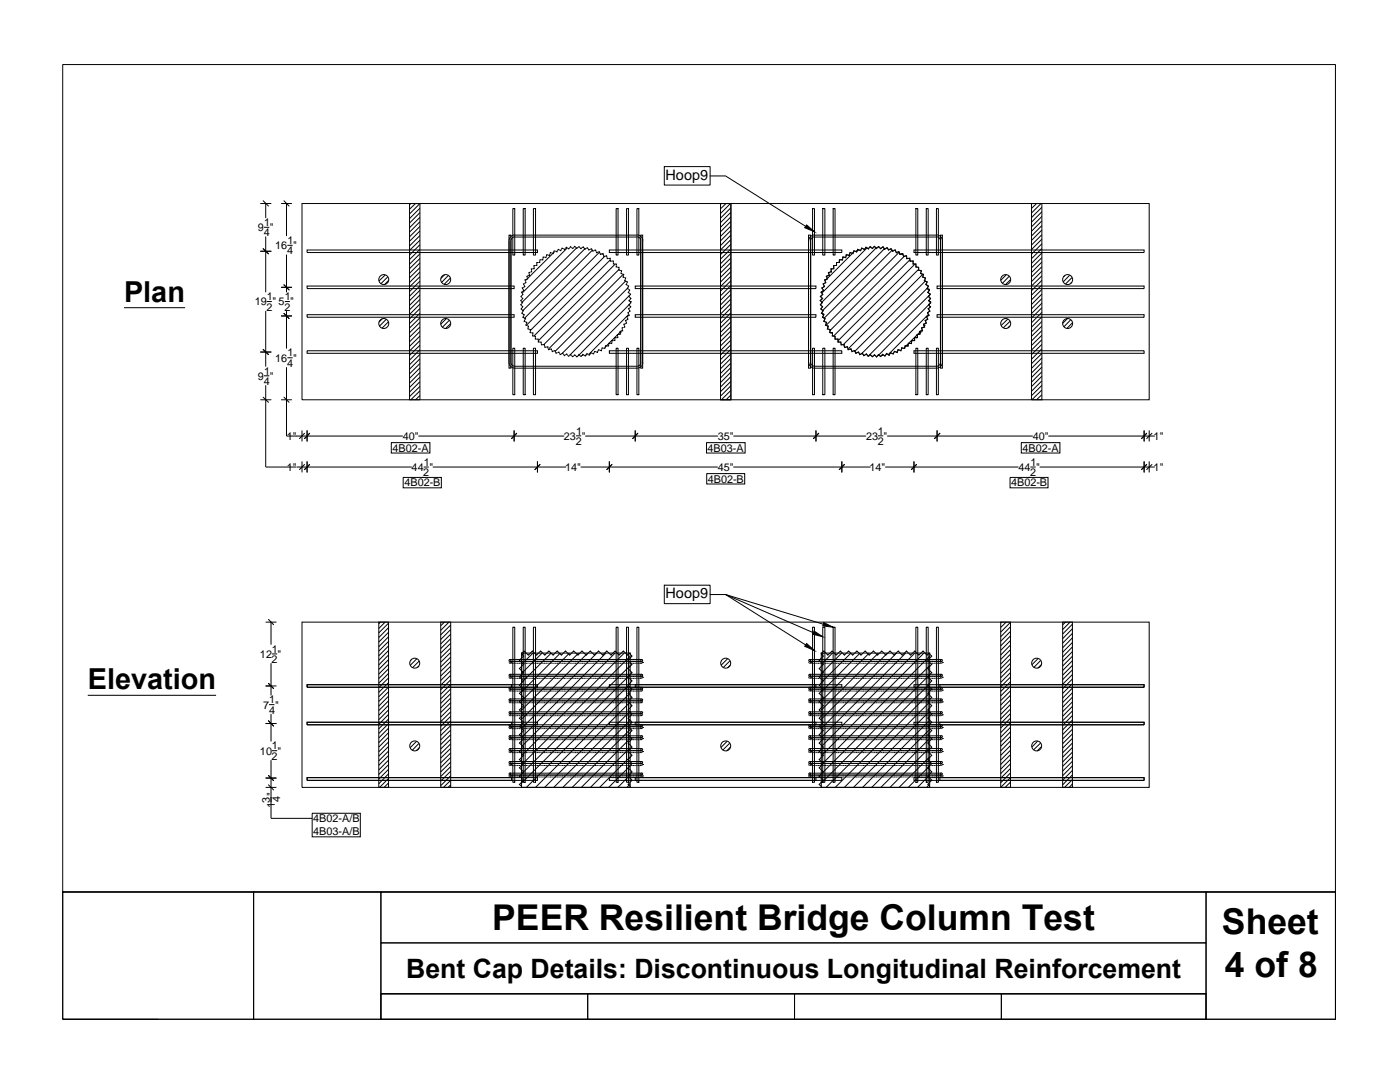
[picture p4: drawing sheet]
<svg xmlns="http://www.w3.org/2000/svg" width="279mm" height="216mm" viewBox="0 0 279 216" stroke-linecap="round" stroke-linejoin="round" font-family="sans-serif">
<defs><g id="words">
<g font-size="7.1">
<text x="98.2" y="185.6">PEER Resilient Bridge Column Test</text>
<text x="243.9" y="186.4">Sheet</text>
<text x="244.5" y="194.9">4 of 8</text>
</g>
<g font-size="5.8">
<text x="24.8" y="60.2">Plan</text>
<text x="17.5" y="137.5">Elevation</text>
</g>
<text font-size="5.3" x="81.1" y="195.1">Bent Cap Details: Discontinuous Longitudinal Reinforcement</text>
<g font-size="2.9">
<text x="132.8" y="35.8">Hoop9</text>
<text x="132.8" y="119.4">Hoop9</text>
</g>
<g font-size="2.2">
<text x="51.5" y="46.1">9 &quot;</text>
<text x="52.6" y="47.1">4</text>
<text x="52.7" y="45.1">1</text>
<text x="54.9" y="49.7">16 &quot;</text>
<text x="57.3" y="50.7">4</text>
<text x="57.3" y="48.7">1</text>
<text x="53.2" y="59.9">1</text>
<text x="56.8" y="59.9">1</text>
<text x="50.8" y="60.9">19 &quot; 5 &quot;</text>
<text x="53.2" y="62">2</text>
<text x="56.8" y="62">2</text>
<text x="57.3" y="71.1">1</text>
<text x="51.5" y="75.7">9 &quot;</text>
<text x="52.6" y="76.8">4</text>
<text x="52.7" y="74.7">1</text>
<text x="54.9" y="72.2">16 &quot;</text>
<text x="57.3" y="73.2">4</text>
<text x="57.3" y="87.8">1&quot;</text>
<text x="80.4" y="87.8">40&quot;</text>
<text x="112.6" y="87.8">23 &quot;</text>
<text x="114.9" y="88.8">2</text>
<text x="115" y="86.7">1</text>
<text x="143.2" y="87.8">35&quot;</text>
<text x="172.8" y="87.8">23 &quot;</text>
<text x="175.2" y="88.8">2</text>
<text x="175.2" y="86.7">1</text>
<text x="206.1" y="87.8">40&quot;</text>
<text x="230.2" y="87.8">1&quot;</text>
<text x="57.3" y="94">1&quot;</text>
<text x="78.3" y="90.1">4B02-A</text>
<text x="82.2" y="94">44 &quot;</text>
<text x="84.5" y="95">2</text>
<text x="84.6" y="92.9">1</text>
<text x="112.8" y="94">14&quot;</text>
<text x="141.2" y="90.1">4B03-A</text>
<text x="143.3" y="94">45&quot;</text>
<text x="173.6" y="94">14&quot;</text>
<text x="203.3" y="94">44 &quot;</text>
<text x="204.1" y="90.1">4B02-A</text>
<text x="205.6" y="95">2</text>
<text x="205.6" y="92.9">1</text>
<text x="230.2" y="94">1&quot;</text>
<text x="80.7" y="97">4B02-B</text>
<text x="141.3" y="96.3">4B02-B</text>
<text x="201.8" y="97">4B02-B</text>
<text x="51.9" y="131.3">12 &quot;</text>
<text x="54.3" y="130.2">1</text>
<text x="54.2" y="132.3">2</text>
<text x="52.5" y="141.4">7 &quot;</text>
<text x="53.7" y="142.4">4</text>
<text x="53.7" y="140.3">1</text>
<text x="54.3" y="149.5">1</text>
<text x="51.9" y="150.6">10 &quot;</text>
<text x="54.2" y="151.6">2</text>
<text x="53.8" y="160.2" transform="rotate(-90 53.8 160.2)">3</text>
<text x="54.8" y="161.3" transform="rotate(-90 54.8 161.3)">1 &quot;</text>
<text x="55.9" y="160.1" transform="rotate(-90 55.9 160.1)">4</text>
<text x="62.5" y="164.1">4B02-A/B</text>
<text x="62.5" y="166.7">4B03-A/B</text>
</g>
</g></defs>
<!-- layer: Outline -->
<path d="M60.3 40.6h169v39.2h-169zM60.3 124.1h169v33h-169z" fill="none" stroke="#000" stroke-width=".2"/>
<!-- layer: Longitudinal_Reinf_short -->
<g fill="none" stroke="#000" stroke-width=".2">
<path d="M52 40.6h2.1M52 50.1h2.1M52.7 45.4h1M53 40.6v2.8M53 47.3v11M56.2 57.3h2M56.2 40.6h2M57.2 40.6v6.4M57.2 50.9v7.4M57.3 49h1.1M61.3 57.1h41.3v.5h-41.3zM61.3 49.9h46v.5h-46z"/>
<path d="M121.6 49.9h46.4v.5h-46.4zM126.8 57.1h36v.5h-36zM182.4 49.9h45.9v.5h-45.9zM187 57.1h41.3v.5h-41.3zM52 79.8h2.1M52 70.2h2.1M52.7 75h1M53 76.9v16.3h6.1M53 62.1v11M53.2 60.2h1.1M56.2 79.8h2M56.2 63h2"/>
<path d="M56.8 60.2h1.1M57.2 73.3v13.7h23.1M57.2 62.1v7.4M57.3 71.4h1.1M61.3 62.8h41.3v.5h-41.3zM61.3 70h46v.5h-46zM121.6 70h46.4v.5h-46.4zM126.8 62.8h36v.5h-36zM182.4 70h45.9v.5h-45.9zM187 62.8h41.3v.5h-41.3zM59.3 93.2h22.8M60.3 86v2"/>
<path d="M60.3 92.1v2.1M61.3 86v2M61.3 92.1v2.1M78.1 88.3h7.7v2.1h-7.7zM80.5 95.3h7.6v2h-7.6zM81.9 88.3h.1M83.6 87h29M84.3 95.3h.1M84.6 93.2h1M86.4 93.2h26.5M102.6 86v2M107.3 92.1v2.1"/>
<path d="M115 87h1M115.9 93.2h27.3M116.9 87h26.3M121.6 92.1v2.1M126.8 86v2M141 88.3h7.7v2.1h-7.7zM141 94.5h7.6v2.1h-7.6zM144.8 94.5h.1M144.9 88.3h.1M146.4 87h26.4M146.4 93.2h27.3M162.8 86v2"/>
<path d="M168 92.1v2.1M175.2 87h1.1M176.7 93.2h26.5M177.1 87h29M182.4 92.1v2.1M187 86v2M201.6 95.3h7.6v2h-7.6zM203.8 88.3h7.7v2.1h-7.7zM205.3 95.3h.1M205.6 93.2h1.1M207.5 93.2h22.9M207.7 88.3h.1"/>
<path d="M209.3 87h21.1M228.3 86v2M228.3 92.1v2.1M229.3 86v2M229.3 92.1v2.1M53.1 136.9h2M53.1 124.1h2M54.1 124.1v4.5M54.1 132.4v6.3M54.3 130.5h1M61.3 136.6h40.8v.5h-40.8zM61.3 136.6h46v.5h-46z"/>
<path d="M121.6 136.6h46.4v.5h-46.4zM126.8 136.6h36v.5h-36zM182.4 136.6h45.9v.5h-45.9zM187.6 136.6h40.7v.5h-40.7zM53.1 155.3h2M53.1 157.1h2M53.1 144.4h2M53.7 140.6h1.1M54.1 151.7v11.6M54.1 142.5v5.4M54.3 149.8h1M61.3 155.2h40.8v.5h-40.8z"/>
<path d="M61.3 144.1h40.8v.5h-40.8zM61.3 155.2h46v.5h-46zM61.3 144.1h46v.5h-46zM121.6 155.2h46.4v.5h-46.4zM121.6 144.1h46.4v.5h-46.4zM126.8 144.1h36v.5h-36zM126.8 155.2h36v.5h-36zM182.4 155.2h45.9v.5h-45.9zM182.4 144.1h45.9v.5h-45.9zM187.6 155.2h40.7v.5h-40.7zM187.6 144.1h40.7v.5h-40.7z"/>
</g>
<!-- layer: Corrugated_Duct -->
<g fill="none" stroke="#000" stroke-width=".2">
<path d="M105.8 54.3l-.2 .1 .1 .6-.6 .1 .2 .5-.5 .3 .2 .5-.5 .3 .3 .5-.6 .3 .3 .5-.4 .3 .3 .5-.4 .4 .3 .4-.4 .4 .4 .4-.4 .4 .4 .4-.3 .5 .5 .3-.4 .5 .5 .3-.3 .5 .6 .3-.3 .5 .5 .2-.2 .6 .6 .2-.1 .3M109.8 50.7l-.1 .3-.6-.2-.1 .6-.6-.1-.1 .6-.5-.1-.1 .6h-.6v.6h-.6l.1 .6-.6 .1 .1 .5-.2 .1M110.6 50.3l-5.6 5.6M111.2 50v.3l-.6-.2-.2 .5-.6-.2v.2M111.2 50h.1M113.2 49.5l-9 9M115.2 49.4l-11.1 11M116.8 49.5l-12.5 12.6M117 49.6l-.3 .2-.3-.6-.5 .4-.3-.4-.5 .4-.4-.4-.4 .4-.4-.4-.4 .5-.5-.4-.3 .5-.5-.3-.3 .5-.5-.2-.1 .2M117 49.6l.2-.2 .3 .5 .6-.3 .2 .5 .3-.1M118.3 49.9l-13.7 13.7M118.6 50l.3-.1 .2 .5 .5-.2 .2 .6 .3-.2"/>
<path d="M119.6 50.4l-14.5 14.4M120.1 50.7l.3-.1 .1 .6 .6-.2 .1 .6 .6-.1v.6h.6v.6h.6v.6l.6 .1-.1 .5 .6 .1-.1 .3M120.1 50.7h.1M120.8 51.1l-15 14.9M121.8 51.8l-15.3 15.3M122.8 52.7l-15.4 15.3M123.6 53.7l-15.2 15.1M124 54.3l-.1 .3 .6 .2-.1 .2M124.3 54.8l-14.8 14.8M124.4 55l-.1 .3 .6 .2-.2 .5 .5 .2-.1 .3M124.9 56l-14.2 14.2M125.1 56.5l-.1 .3 .5 .3-.3 .5 .5 .3-.2 .2"/>
<path d="M125.4 57.4l-13.3 13.2M125.5 58.1l-.1 .2 .4 .4-.1 .2M125.7 58.9l-.2 .3 .4 .3-.4 .5 .3 .2M125.7 58.9l-12 12M164 58.9l-.3 .3 .5 .4-.5 .4 .4 .4-.4 .4 .5 .4-.2 .2M164.2 57.7l.2 .3-.5 .3 .3 .5-.3 .1M165.6 54.3l-.3 .1 .2 .6-.6 .1 .2 .5-.5 .3 .2 .5-.5 .3 .2 .5-.5 .3 .2 .2M165.8 53.9l.1 .3-.3 .1M169.5 50.7v.3l-.6-.2-.1 .6-.6-.1-.1 .6-.6-.1v.6h-.6v.6h-.5v.6l-.6 .1 .1 .2M170.4 50.3l-5.6 5.6M171.1 50l.1-.2 .5 .2 .3-.5 .5 .3 .3-.5 .5 .4 .4-.5 .4 .4 .4-.4 .4 .4 .5-.4 .4 .4 .4-.4 .3 .6 .5-.4 .3 .5 .5-.3 .3 .5 .3-.1M171.1 50h.1"/>
<path d="M171.1 50l-.1 .3-.6-.2-.2 .5-.5-.2-.2 .2M173 49.5l-9 9M174.9 49.4l-11 11M176.6 49.5l-12.5 12.6M178.1 49.9l-13.7 13.7M178.4 50l.3-.1 .2 .5 .5-.2 .2 .6 .3-.2M179.4 50.4l-14.4 14.4M179.9 50.7l.3-.1 .1 .6 .3-.1M179.9 50.7h.1M180.5 51.1l-14.9 14.9M180.6 51.1l.3-.1 .1 .6 .6-.1v.3M181.6 51.8v.3h.6v.6h.6v.3"/>
<path d="M181.6 51.8l-15.2 15.3M182.6 52.7l-15.4 15.3M182.8 53v.3l.5 .1v.5l.6 .1-.1 .3M183.4 53.7l-15.2 15.1M183.8 54.3l-.1 .3 .6 .2-.2 .5 .3 .1M184.1 54.8l-14.8 14.8M184.4 55.4l.3 .1-.2 .5 .5 .2-.1 .3M184.7 56l-14.2 14.2M184.9 56.5l-.1 .3 .5 .3-.3 .5 .3 .1M185.2 57.4l-13.3 13.2M185.2 57.7l.3 .2-.3 .4 .5 .4-.2 .2M185.2 57.7h.1"/>
<path d="M185.5 58.9l-.2 .3 .4 .3-.4 .5 .2 .2M185.5 58.9l-12.1 12M105.4 65.3v.3l.5 .2-.1 .3M105.9 66.1l-.1 .3h.3M106.1 66.4h.3l-.1 .6 .6 .1-.1 .6h.6v.6h.6l.1 .5h.6v.2M108.7 69.1v.2l.6-.1 .2 .6 .5-.2 .2 .6 .6-.3 .2 .6 .5-.3 .3 .6 .5-.3 .2 .3M112.5 70.7l.1 .3 .5-.4 .3 .5 .3-.1M113.7 70.9l.2-.1 .4 .4 .4-.4 .4 .4 .4-.4 .5 .3 .1-.2M116.1 70.9h.1M117 70.8l-.2 .2-.5-.3-.2 .3M117 70.8h.1M117.4 70.7l-.3-.2-.1 .3"/>
<path d="M121.1 69.1l-.3-.1-.1 .5-.5-.1-.2 .6-.5-.2-.3 .5-.5-.2-.3 .5-.5-.2-.3 .5-.2-.1M123 67.4h-.3v.6h-.6v.6l-.6-.1-.1 .6-.3-.1M123.8 66.4v.3l-.6 .1 .1 .6h-.3M123.8 66.4h.1M124.1 66l-3.4 3.4M124.4 65.3l-.3 .1 .2 .6-.6 .1 .1 .3M125.1 63.9h-.3l.2 .6-.5 .2 .2 .5-.3 .2M125.4 62.8l-7.9 7.9M125.5 62.2l-.2 .2 .3 .5-.5 .3 .2 .5-.2 .2M125.7 60.6l-10.3 10.4M125.8 60.2h.1M125.8 60.2l.1 .2-.4 .4 .4 .4-.5 .4 .4 .5-.3 .1"/>
<path d="M163.9 61.4l-.1 .3 .5 .3-.4 .5 .3 .2M164.2 62.7l.2 .1-.2 .5 .5 .3-.3 .5 .6 .2-.3 .6 .6 .2-.1 .3M164.2 62.7h.1M165.2 65.3l-.1 .3 .6 .2-.1 .6h.2M165.8 66.4h.1M165.9 66.4h.2v.6l.6 .1v.6h.5v.6h.6l.1 .5h.6v.2M168.5 69.1l.1 .2 .5-.1 .2 .6 .5-.2 .2 .6 .6-.3 .2 .6 .5-.3 .3 .6 .3-.2M171.9 70.6l.2-.1 .1 .3M172.2 70.7l.2 .3 .5-.4 .4 .5 .2-.1M173.5 70.9l.2-.1 .4 .4 .4-.4 .4 .4 .4-.4 .5 .3 .2-.2M176 70.9h.1M177.2 70.7l-.3-.2-.3 .5-.5-.3-.1 .3"/>
<path d="M181 69.1l-.3-.1-.2 .5-.6-.1-.1 .6-.6-.2-.1 .5-.6-.2-.2 .5-.6-.2-.3 .5-.2-.1M182.8 67.4h-.3v.6h-.6v.6l-.6-.1-.1 .6-.2-.1M183.6 66.4v.3l-.6 .1 .1 .6h-.3M183.6 66.4h.1M183.9 66l-3.4 3.4M184.2 65.3l-.3 .1 .2 .6-.6 .1 .1 .3M184.4 65l.1 .2-.3 .2M184.4 65h.1M184.9 63.9h-.3l.3 .6-.6 .2 .1 .3M185.2 62.8l-7.9 7.9M185.3 62.7l.1 .2-.5 .3 .3 .5-.3 .2M185.5 60.2h.1"/>
<path d="M185.5 60.2l.2 .2-.4 .4 .4 .4-.5 .4 .4 .5-.5 .3 .1 .3M185.5 60.6l-10.3 10.4M104.1 130.3h21.7v26.8h-21.7zM104.5 130.3l-.4 .4M106.4 130.3l-2.3 2.3M108.2 130.3l-4.1 4.1M110 130.3l-5.9 5.9M111.8 130.3l-7.7 7.8M113.7 130.3l-9.6 9.6M115.5 130.3l-11.4 11.4M117.3 130.3l-13.2 13.2M119.1 130.3l-15 15"/>
<path d="M120.9 130.3l-16.8 16.9M122.8 130.3l-18.7 18.7M124.6 130.3l-20.5 20.5M125.8 134.6l-.5 .5 .8 .8-.8 .8 .8 .8-.8 .9 .8 .8-.8 .8 .8 .8-.8 .9 .8 .8-.8 .8 .8 .8-.8 .9 .8 .8-.8 .8 .8 .8-.8 .9 .8 .8-.8 .8 .8 .8-.8 .9 .8 .8-.8 .8 .8 .8-.8 .9 .8 .8-.8 .8 .5 .4v.2M125.8 134.6l.3-.4-.8-.8 .8-.8-.8-.8 .8-.9-.3-.4v-.2l-.6 .4-.8-.8-.8 .8-.8-.8-.9 .8-.8-.8-.8 .8-.8-.8-.9 .8-.8-.8-.8 .8-.9-.8-.8 .8-.8-.8-.8 .8-.9-.8-.8 .8-.8-.8-.8 .8-.9-.8-.8 .8-.8-.8-.8 .8-.9-.8-.8 .8-.8-.8-.5 .4v.2l.4 .4-.8 .9 .8 .8-.8 .8 .8 .8-.8 .9 .8 .8-.8 .8 .8 .8-.8 .9 .8 .8-.8 .8 .8 .8-.8 .9 .8 .8-.8 .8 .8 .8-.8 .9 .4 .3M125.8 131l-21.7 21.6M125.8 132.8l-21.7 21.6M125.8 134.6l-21.7 21.7M125.8 136.5l-20.7 20.6M125.8 138.3l-18.9 18.8M163.9 130.3h21.6v26.8h-21.6zM164.3 130.3l-.4 .4"/>
<path d="M166.1 130.3l-2.2 2.3M168 130.3l-4.1 4.1M169.8 130.3l-5.9 5.9M171.6 130.3l-7.7 7.8M173.5 130.3l-9.6 9.6M175.3 130.3l-11.4 11.4M177.1 130.3l-13.2 13.2M178.9 130.3l-15 15M180.7 130.3l-16.8 16.9M182.6 130.3l-18.7 18.7M184.4 130.3l-20.5 20.5M185.5 134.6l.5-.4-.8-.8 .8-.8-.8-.8 .8-.9-.5-.4v-.2l-.5 .4-.8-.8-.8 .8-.8-.8-.9 .8-.8-.8-.8 .8-.8-.8-.9 .8-.8-.8-.8 .8-.8-.8-.9 .8-.8-.8-.8 .8-.8-.8-.9 .8-.8-.8-.8 .8-.8-.8-.9 .8-.8-.8-.8 .8-.8-.8-.9 .8-.8-.8-.5 .4v.2l.4 .4-.8 .9 .8 .8-.8 .8 .8 .8-.8 .9 .8 .8-.8 .8 .8 .8-.8 .9 .8 .8-.8 .8 .8 .8-.8 .9 .8 .8-.8 .8 .8 .8-.8 .9 .4 .3"/>
<path d="M185.5 134.6l-.3 .5 .8 .8-.8 .8 .8 .8-.8 .9 .8 .8-.8 .8 .8 .8-.8 .9 .8 .8-.8 .8 .8 .8-.8 .9 .8 .8-.8 .8 .8 .8-.8 .9 .8 .8-.8 .8 .8 .8-.8 .9 .8 .8-.8 .8 .8 .8-.8 .9 .8 .8-.8 .8 .3 .4v.2M185.5 131l-21.6 21.6M185.5 132.8l-21.6 21.6M185.5 134.6l-21.6 21.7M185.5 136.5l-20.6 20.6M185.5 138.3l-18.8 18.8M104.1 145.3l.4 .5-.8 .8 .8 .8-.8 .9 .8 .8-.8 .8 .8 .8-.8 .9 .8 .8-.8 .8 .8 .8-.4 .4M104.1 154.4l-.4 .5 .8 .8-.8 .8 .4 .4v.2M125.8 140.1l-17.1 17M125.8 141.9l-15.3 15.2M125.8 143.7l-13.5 13.4M125.8 145.6l-11.6 11.5"/>
<path d="M125.8 147.4l-9.8 9.7M125.8 149.2l-8 7.9M125.8 151l-6.1 6.1M125.8 152.8l-4.3 4.3M125.8 154.7l-2.5 2.4M125.8 156.5l-.7 .6M163.9 154.4l-.4 .5 .8 .8-.8 .8 .4 .4v.2M163.9 145.3l.4 .5-.8 .8 .8 .8-.8 .9 .8 .8-.8 .8 .8 .8-.8 .9 .8 .8-.8 .8 .8 .8-.4 .4M185.5 140.1l-17 17M185.5 141.9l-15.2 15.2M185.5 143.7l-13.3 13.4M185.5 145.6l-11.5 11.5"/>
<path d="M185.5 147.4l-9.7 9.7M185.5 149.2l-7.9 7.9M185.5 151l-6.1 6.1M185.5 152.8l-4.2 4.3M185.5 154.7l-2.4 2.4M185.5 156.5l-.6 .6"/>
</g>
<!-- layer: Staples -->
<g fill="none" stroke="#000" stroke-width=".2">
<path d="M102.7 47.3h24.4M102.8 47.3a.78 .78 0 0 0-.8 .7v25.5h-.4v-25.4a1.16 1.16 0 0 1 1.2-1.2h24.3a1.09 1.09 0 0 1 1.2 1.1v25.5h-.4v-25.4M127.1 47.3a.78 .78 0 0 1 .8 .7M162.5 47.3h24.4M162.6 47.3a.78 .78 0 0 0-.8 .8v25.4h-.4v-25.4M186.9 47.3a.78 .78 0 0 1 .8 .7v25.5h.4v-25.4a1.16 1.16 0 0 0-1.2-1.2h-24.4a1.08 1.08 0 0 0-1.1 1.1M127.9 72.3a.78 .78 0 0 1-.8 .8h-24.3a.78 .78 0 0 1-.8-.8v-25.4h-.4v25.4a1.16 1.16 0 0 0 1.2 1.2h24.3a1.16 1.16 0 0 0 1.2-1.2v-25.4h-.4v25.4M161.4 72.3a1.16 1.16 0 0 0 1.1 1.2h24.4a1.16 1.16 0 0 0 1.2-1.2v-25.4h-.4v25.4a.78 .78 0 0 1-.8 .8h-24.4a.78 .78 0 0 1-.7-.8v-25.4h-.4v25.4M101.6 135.1l.2 .2M101.6 132.2v.1M101.6 137.9h.3M101.6 132.3h.3"/>
<path d="M101.6 139.9v.1M101.6 137.6v.2M101.6 135v.1M101.6 132.1h.1M101.7 139.9h26.3M101.7 137.6h26.3M101.7 135h26.3M101.7 132h26.3M101.8 139.5h26.2M101.8 137.9h.3M101.8 137.1h26.2M101.8 134.5h26.2"/>
<path d="M101.8 132.3h.3M101.8 131.6h26.2M101.8 137.6h.1v.3M101.8 135l.2 .1M101.8 132l.2 .2M101.8 139.8l.1 .1M101.9 135.3l-.1 .1h.3M101.9 139.9v.3M102 135.1h.1M102 132.2h.1M102 135.2l-.1 .1M102 132.2l-.1 .1"/>
<path d="M102.2 139.8h.2M102.2 137.5h.2M102.2 137.9h.2M102.2 134.9h.2M102.2 135.4h.2M102.2 132h.2M102.2 132.3h.2M102.5 137.9h.1M102.5 135.4h.1M102.5 132.3h.1M102.6 139.8h.3M102.6 137.5h.3"/>
<path d="M102.6 137.9h.3M102.6 134.9h.3M102.6 135.4h.3M102.6 132h.3M102.6 132.3h.3M102.9 137.9h.2M102.9 135.4h.2M102.9 132.3h.2M103.1 139.8h.3M103.1 137.5h.3M103.1 137.9h.3M103.1 134.9h.3"/>
<path d="M103.1 135.4h.3M103.1 132h.3M103.1 132.3h.3M103.4 137.9h.1M103.4 135.4h.1M103.4 132.3h.1M103.6 139.8h.2M103.6 137.5h.2M103.6 137.9h.2M103.6 134.9h.2M103.6 135.4h.2M103.6 132h.2"/>
<path d="M103.6 132.3h.2M103.9 137.9h.1M103.9 135.4h.1M103.9 132.3h.1M104 139.8h.3M104 137.5h.3M104 137.9h.3M104 134.9h.3M104 135.4h.3M104 132h.3M104 132.3h.3M104.3 137.9h.2"/>
<path d="M104.3 135.4h.2M104.3 132.3h.2M104.5 139.8h.3M104.5 137.5h.3M104.5 137.9h.3M104.5 134.9h.3M104.5 135.4h.3M104.5 132h.3M104.5 132.3h.3M104.8 137.9h.1M104.8 135.4h.1M104.8 132.3h.1"/>
<path d="M105 139.8h.2M105 137.5h.2M105 137.9h.2M105 134.9h.2M105 135.4h.2M105 132h.2M105 132.3h.2M105.3 137.9h.9M105.3 135.4h.9M105.3 132.3h.9M106.2 139.8h.3M106.2 137.5h.3"/>
<path d="M106.2 137.9h.3M106.2 134.9h.3M106.2 135.4h.3M106.2 132h.3M106.2 132.3h.3M106.5 137.9h.1M106.5 135.4h.1M106.5 132.3h.1M106.7 139.8h.2M106.7 137.5h.2M106.7 137.9h.2M106.7 134.9h.2"/>
<path d="M106.7 135.4h.2M106.7 132h.2M106.7 132.3h.2M107 137.9h.1M107 135.4h.1M107 132.3h.1M107.1 139.8h.3M107.1 137.5h.3M107.1 137.9h.3M107.1 134.9h.3M107.1 135.4h.3M107.1 132h.3"/>
<path d="M107.1 132.3h.3M107.4 137.9h.2M107.4 135.4h.2M107.4 132.3h.2M107.6 139.8h.3M107.6 137.5h.3M107.6 137.9h.3M107.6 134.9h.3M107.6 135.4h.3M107.6 132h.3M107.6 132.3h.3M107.9 137.9h.1"/>
<path d="M107.9 135.4h.1M107.9 132.3h.1M108.1 139.8h.2M108.1 137.5h.2M108.1 137.9h.2M108.1 134.9h.2M108.1 135.4h.2M108.1 132h.2M108.1 132.3h.2M108.4 137.9h.1M108.4 135.4h.1M108.4 132.3h.1"/>
<path d="M108.5 139.8h.3M108.5 137.5h.3M108.5 137.9h.3M108.5 134.9h.3M108.5 135.4h.3M108.5 132h.3M108.5 132.3h.3M108.8 137.9h.2M108.8 135.4h.2M108.8 132.3h.2M109 139.8h.2M109 137.5h.2"/>
<path d="M109 137.9h.2M109 134.9h.2M109 135.4h.2M109 132h.2M109 132.3h.2M109.3 137.9h.4M109.3 135.4h.4M109.3 132.3h.4M109.8 139.8h.2M109.8 137.5h.2M109.8 137.9h.2M109.8 134.9h.2"/>
<path d="M109.8 135.4h.2M109.8 132h.2M109.8 132.3h.2M110.1 137.9h.1M110.1 135.4h.1M110.1 132.3h.1M110.2 139.8h.3M110.2 137.5h.3M110.2 137.9h.3M110.2 134.9h.3M110.2 135.4h.3M110.2 132h.3"/>
<path d="M110.2 132.3h.3M110.5 137.9h.1M110.5 135.4h.1M110.5 132.3h.1M110.7 139.8h.2M110.7 137.5h.2M110.7 137.9h.4M110.7 134.9h.2M110.7 135.4h.4M110.7 132h.2M110.7 132.3h.4M111.2 139.8h.2"/>
<path d="M111.2 137.5h.2M111.2 137.9h.2M111.2 134.9h.2M111.2 135.4h.2M111.2 132h.2M111.2 132.3h.2M111.4 137.9h.2M111.4 135.4h.2M111.4 132.3h.2M111.6 139.8h.3M111.6 137.5h.3M111.6 137.9h.3"/>
<path d="M111.6 134.9h.3M111.6 135.4h.3M111.6 132h.3M111.6 132.3h.3M111.9 137.9h.1M111.9 135.4h.1M111.9 132.3h.1M112.1 139.8h.2M112.1 137.5h.2M112.1 137.9h.4M112.1 134.9h.2M112.1 135.4h.4"/>
<path d="M112.1 132h.2M112.1 132.3h.4M112.6 139.8h.2M112.6 137.5h.2M112.6 137.9h.2M112.6 134.9h.2M112.6 135.4h.2M112.6 132h.2M112.6 132.3h.2M112.8 137.9h1.4M112.8 135.4h1.4M112.8 132.3h1.4"/>
<path d="M113.8 139.8h.2M113.8 137.5h.2M113.8 134.9h.2M113.8 132h.2M114.2 139.8h.3M114.2 137.5h.3M114.2 137.9h.3M114.2 134.9h.3M114.2 135.4h.3M114.2 132h.3M114.2 132.3h.3M114.5 137.9h.2"/>
<path d="M114.5 135.4h.2M114.5 132.3h.2M114.7 139.8h.3M114.7 137.5h.3M114.7 137.9h.3M114.7 134.9h.3M114.7 135.4h.3M114.7 132h.3M114.7 132.3h.3M115 137.9h.6M115 135.4h.6M115 132.3h.6"/>
<path d="M115.2 139.8h.2M115.2 137.5h.2M115.2 134.9h.2M115.2 132h.2M115.6 139.8h.3M115.6 137.5h.3M115.6 137.9h.3M115.6 134.9h.3M115.6 135.4h.3M115.6 132h.3M115.6 132.3h.3M115.9 137.9h.2"/>
<path d="M115.9 135.4h.2M115.9 132.3h.2M116.1 139.8h.3M116.1 137.5h.3M116.1 137.9h.3M116.1 134.9h.3M116.1 135.4h.3M116.1 132h.3M116.1 132.3h.3M116.4 137.9h1.4M116.4 135.4h1.4M116.4 132.3h1.4"/>
<path d="M116.6 139.8h.2M116.6 137.5h.2M116.6 134.9h.2M116.6 132h.2M117.8 139.8h.3M117.8 137.5h.3M117.8 137.9h.3M117.8 134.9h.3M117.8 135.4h.3M117.8 132h.3M117.8 132.3h.3M118.1 137.9h.4"/>
<path d="M118.1 135.4h.4M118.1 132.3h.4M118.3 139.8h.2M118.3 137.5h.2M118.3 134.9h.2M118.3 132h.2M118.6 137.9h.1M118.6 135.4h.1M118.6 132.3h.1M118.7 139.8h.3M118.7 137.5h.3M118.7 137.9h.3"/>
<path d="M118.7 134.9h.3M118.7 135.4h.3M118.7 132h.3M118.7 132.3h.3M119 137.9h.2M119 135.4h.2M119 132.3h.2M119.2 139.8h.3M119.2 137.5h.3M119.2 137.9h.3M119.2 134.9h.3M119.2 135.4h.3"/>
<path d="M119.2 132h.3M119.2 132.3h.3M119.5 137.9h.4M119.5 135.4h.4M119.5 132.3h.4M119.7 139.8h.2M119.7 137.5h.2M119.7 134.9h.2M119.7 132h.2M120 137.9h.1M120 135.4h.1M120 132.3h.1"/>
<path d="M120.1 139.8h.3M120.1 137.5h.3M120.1 137.9h.3M120.1 134.9h.3M120.1 135.4h.3M120.1 132h.3M120.1 132.3h.3M120.4 137.9h.2M120.4 135.4h.2M120.4 132.3h.2M120.6 139.8h.2M120.6 137.5h.2"/>
<path d="M120.6 137.9h.2M120.6 134.9h.2M120.6 135.4h.2M120.6 132h.2M120.6 132.3h.2M120.9 137.9h.9M120.9 135.4h.9M120.9 132.3h.9M121.8 139.8h.3M121.8 137.5h.3M121.8 137.9h.3M121.8 134.9h.3"/>
<path d="M121.8 135.4h.3M121.8 132h.3M121.8 132.3h.3M122.1 137.9h.1M122.1 135.4h.1M122.1 132.3h.1M122.3 139.8h.2M122.3 137.5h.2M122.3 137.9h.2M122.3 134.9h.2M122.3 135.4h.2M122.3 132h.2"/>
<path d="M122.3 132.3h.2M122.6 137.9h.1M122.6 135.4h.1M122.6 132.3h.1M122.8 139.8h.2M122.8 137.5h.2M122.8 137.9h.2M122.8 134.9h.2M122.8 135.4h.2M122.8 132h.2M122.8 132.3h.2M123 137.9h.2"/>
<path d="M123 135.4h.2M123 132.3h.2M123.2 139.8h.3M123.2 137.5h.3M123.2 137.9h.3M123.2 134.9h.3M123.2 135.4h.3M123.2 132h.3M123.2 132.3h.3M123.5 137.9h.1M123.5 135.4h.1M123.5 132.3h.1"/>
<path d="M123.7 139.8h.2M123.7 137.5h.2M123.7 137.9h.2M123.7 134.9h.2M123.7 135.4h.2M123.7 132h.2M123.7 132.3h.2M124 137.9h.1M124 135.4h.1M124 132.3h.1M124.1 139.8h.3M124.1 137.5h.3"/>
<path d="M124.1 137.9h.3M124.1 134.9h.3M124.1 135.4h.3M124.1 132h.3M124.1 132.3h.3M124.4 137.9h.2M124.4 135.4h.2M124.4 132.3h.2M124.6 139.8h.3M124.6 137.5h.3M124.6 137.9h.3M124.6 134.9h.3"/>
<path d="M124.6 135.4h.3M124.6 132h.3M124.6 132.3h.3M124.9 137.9h.9M124.9 135.4h.9M124.9 132.3h.9M125.8 139.8h.3M125.8 137.5h.3M125.8 137.9h.3M125.8 134.9h.3M125.8 135.4h.3M125.8 132h.3"/>
<path d="M125.8 132.3h.3M126.1 137.9h.2M126.1 135.4h.2M126.1 132.3h.2M126.3 139.8h.3M126.3 137.5h.3M126.3 137.9h.3M126.3 134.9h.3M126.3 135.4h.3M126.3 132h.3M126.3 132.3h.3M126.6 137.9h.1"/>
<path d="M126.6 135.4h.1M126.6 132.3h.1M126.8 139.8h.2M126.8 137.5h.2M126.8 137.9h.2M126.8 134.9h.2M126.8 135.4h.2M126.8 132h.2M126.8 132.3h.2M127.1 137.9h.1M127.1 135.4h.1M127.1 132.3h.1"/>
<path d="M127.2 139.8h.3M127.2 137.5h.3M127.2 137.9h.3M127.2 134.9h.3M127.2 135.4h.3M127.2 132h.3M127.2 132.3h.3M127.5 137.9h.2M127.5 135.4h.2M127.5 132.3h.2M127.7 139.8h.3M127.7 137.5h.3"/>
<path d="M127.7 137.9h.3M127.7 134.9h.3M127.7 135.4h.3M127.7 132h.3M127.7 132.3h.3M127.9 135.1l.1 .2M127.9 132.2v.1M127.9 137.9h.3M127.9 132.3h.3M127.9 139.9v.1M127.9 137.6v.2M127.9 135v.1"/>
<path d="M127.9 132.1h.1M128 137.9h.1M128 135.4h.1M128 132.3h.1M128.1 137.6h.1v.3M128.1 135l.2 .1M128.1 132l.2 .2M128.1 139.8l.1 .1M128.2 135.3l-.2 .1M128.2 139.9v.3M128.3 135.1h.1M128.3 132.2h.1"/>
<path d="M128.3 135.2l-.1 .1M128.3 132.2l-.1 .1M161.4 135.1l.1 .2M161.4 137.7v.1M161.4 132.2v.1M161.4 137.6h26.4M161.4 135h26.4M161.4 132h26.4M161.4 137.6v.1M161.4 137.9h.1M161.4 135v.1M161.4 132.1h.1"/>
<path d="M161.4 132.3h.1M161.6 139.5h26.3M161.6 137.9h.6M161.6 137.1h26.3M161.6 134.5h26.3M161.6 132.3h.6M161.6 131.6h26.3M161.6 139.8l.1 .1M161.6 137.6h.1M161.6 135h.1M161.6 132l.1 .1M161.7 137.7l-.1 .2"/>
<path d="M161.7 135.2l-.1 .2h.6M161.7 132.2l-.1 .1M161.7 139.9l.1 .2M161.7 137.6l.1 .1M161.7 135l.1 .1M161.7 132.1l.1 .1M161.8 137.7h.1M161.8 135.1h.1M161.8 132.2h.1M162.3 139.8h.2M162.3 137.5h.2M162.3 137.9h.2"/>
<path d="M162.3 134.9h.2M162.3 135.4h.2M162.3 132h.2M162.3 132.3h.2M162.6 137.9h.1M162.6 135.4h.1M162.6 132.3h.1M162.8 139.8h.2M162.8 137.5h.2M162.8 137.9h.2M162.8 134.9h.2M162.8 135.4h.2"/>
<path d="M162.8 132h.2M162.8 132.3h.2M163.1 137.9h.5M163.1 135.4h.5M163.1 132.3h.5M163.2 139.8h.3M163.2 137.5h.3M163.2 134.9h.3M163.2 132h.3M163.7 139.8h.2M163.7 137.5h.2M163.7 137.9h.2"/>
<path d="M163.7 134.9h.2M163.7 135.4h.2M163.7 132h.2M163.7 132.3h.2M164 137.9h.1M164 135.4h.1M164 132.3h.1M164.2 139.8h.2M164.2 137.5h.2M164.2 137.9h.2M164.2 134.9h.2M164.2 135.4h.2"/>
<path d="M164.2 132h.2M164.2 132.3h.2M164.5 137.9h.5M164.5 135.4h.5M164.5 132.3h.5M164.6 139.8h.3M164.6 137.5h.3M164.6 134.9h.3M164.6 132h.3M165.1 139.8h.2M165.1 137.5h.2M165.1 137.9h.2"/>
<path d="M165.1 134.9h.2M165.1 135.4h.2M165.1 132h.2M165.1 132.3h.2M165.4 137.9h1.3M165.4 135.4h1.3M165.4 132.3h1.3M166.3 139.8h.3M166.3 137.5h.3M166.3 134.9h.3M166.3 132h.3M166.8 139.8h.2"/>
<path d="M166.8 137.5h.2M166.8 137.9h.2M166.8 134.9h.2M166.8 135.4h.2M166.8 132h.2M166.8 132.3h.2M167.1 137.9h.1M167.1 135.4h.1M167.1 132.3h.1M167.2 139.8h.3M167.2 137.5h.3M167.2 137.9h.3"/>
<path d="M167.2 134.9h.3M167.2 135.4h.3M167.2 132h.3M167.2 132.3h.3M167.5 137.9h.6M167.5 135.4h.6M167.5 132.3h.6M167.7 139.8h.3M167.7 137.5h.3M167.7 134.9h.3M167.7 132h.3M168.2 139.8h.2"/>
<path d="M168.2 137.5h.2M168.2 137.9h.2M168.2 134.9h.2M168.2 135.4h.2M168.2 132h.2M168.2 132.3h.2M168.5 137.9h.1M168.5 135.4h.1M168.5 132.3h.1M168.6 139.8h.3M168.6 137.5h.3M168.6 137.9h.3"/>
<path d="M168.6 134.9h.3M168.6 135.4h.3M168.6 132h.3M168.6 132.3h.3M168.9 137.9h1.4M168.9 135.4h1.4M168.9 132.3h1.4M169.1 139.8h.3M169.1 137.5h.3M169.1 134.9h.3M169.1 132h.3M170.3 139.8h.3"/>
<path d="M170.3 137.5h.3M170.3 137.9h.3M170.3 134.9h.3M170.3 135.4h.3M170.3 132h.3M170.3 132.3h.3M170.6 137.9h.5M170.6 135.4h.5M170.6 132.3h.5M170.8 139.8h.3M170.8 137.5h.3M170.8 134.9h.3"/>
<path d="M170.8 132h.3M171.1 137.9h.1M171.1 135.4h.1M171.1 132.3h.1M171.3 139.8h.2M171.3 137.5h.2M171.3 137.9h.2M171.3 134.9h.2M171.3 135.4h.2M171.3 132h.2M171.3 132.3h.2M171.6 137.9h.1"/>
<path d="M171.6 135.4h.1M171.6 132.3h.1M171.7 139.8h.3M171.7 137.5h.3M171.7 137.9h.3M171.7 134.9h.3M171.7 135.4h.3M171.7 132h.3M171.7 132.3h.3M172 137.9h.5M172 135.4h.5M172 132.3h.5"/>
<path d="M172.2 139.8h.3M172.2 137.5h.3M172.2 134.9h.3M172.2 132h.3M172.5 137.9h.1M172.5 135.4h.1M172.5 132.3h.1M172.7 139.8h.2M172.7 137.5h.2M172.7 137.9h.2M172.7 134.9h.2M172.7 135.4h.2"/>
<path d="M172.7 132h.2M172.7 132.3h.2M173 137.9h.8M173 135.4h.8M173 132.3h.8M173.9 139.8h.2M173.9 137.5h.2M173.9 137.9h.2M173.9 134.9h.2M173.9 135.4h.2M173.9 132h.2M173.9 132.3h.2"/>
<path d="M174.2 137.9h.1M174.2 135.4h.1M174.2 132.3h.1M174.4 139.8h.2M174.4 137.5h.2M174.4 137.9h.2M174.4 134.9h.2M174.4 135.4h.2M174.4 132h.2M174.4 132.3h.2M174.7 137.9h.1M174.7 135.4h.1"/>
<path d="M174.7 132.3h.1M174.8 139.8h.3M174.8 137.5h.3M174.8 137.9h.3M174.8 134.9h.3M174.8 135.4h.3M174.8 132h.3M174.8 132.3h.3M175.1 137.9h.1M175.1 135.4h.1M175.1 132.3h.1M175.3 139.8h.2"/>
<path d="M175.3 137.5h.2M175.3 137.9h.2M175.3 134.9h.2M175.3 135.4h.2M175.3 132h.2M175.3 132.3h.2M175.6 137.9h.1M175.6 135.4h.1M175.6 132.3h.1M175.8 139.8h.2M175.8 137.5h.2M175.8 137.9h.2"/>
<path d="M175.8 134.9h.2M175.8 135.4h.2M175.8 132h.2M175.8 132.3h.2M176.1 137.9h.1M176.1 135.4h.1M176.1 132.3h.1M176.2 139.8h.3M176.2 137.5h.3M176.2 137.9h.3M176.2 134.9h.3M176.2 135.4h.3"/>
<path d="M176.2 132h.3M176.2 132.3h.3M176.5 137.9h.1M176.5 135.4h.1M176.5 132.3h.1M176.7 139.8h.2M176.7 137.5h.2M176.7 137.9h.2M176.7 134.9h.2M176.7 135.4h.2M176.7 132h.2M176.7 132.3h.2"/>
<path d="M177 137.9h.9M177 135.4h.9M177 132.3h.9M177.9 139.8h.3M177.9 137.5h.3M177.9 137.9h.3M177.9 134.9h.3M177.9 135.4h.3M177.9 132h.3M177.9 132.3h.3M178.2 137.9h.1M178.2 135.4h.1"/>
<path d="M178.2 132.3h.1M178.4 139.8h.2M178.4 137.5h.2M178.4 137.9h.2M178.4 134.9h.2M178.4 135.4h.2M178.4 132h.2M178.4 132.3h.2M178.7 137.9h.1M178.7 135.4h.1M178.7 132.3h.1M178.8 139.8h.3"/>
<path d="M178.8 137.5h.3M178.8 137.9h.3M178.8 134.9h.3M178.8 135.4h.3M178.8 132h.3M178.8 132.3h.3M179.1 137.9h.2M179.1 135.4h.2M179.1 132.3h.2M179.3 139.8h.3M179.3 137.5h.3M179.3 137.9h.3"/>
<path d="M179.3 134.9h.3M179.3 135.4h.3M179.3 132h.3M179.3 132.3h.3M179.6 137.9h.1M179.6 135.4h.1M179.6 132.3h.1M179.8 139.8h.2M179.8 137.5h.2M179.8 137.9h.2M179.8 134.9h.2M179.8 135.4h.2"/>
<path d="M179.8 132h.2M179.8 132.3h.2M180.1 137.9h.1M180.1 135.4h.1M180.1 132.3h.1M180.2 139.8h.3M180.2 137.5h.3M180.2 137.9h.3M180.2 134.9h.3M180.2 135.4h.3M180.2 132h.3M180.2 132.3h.3"/>
<path d="M180.5 137.9h.2M180.5 135.4h.2M180.5 132.3h.2M180.7 139.8h.3M180.7 137.5h.3M180.7 137.9h.3M180.7 134.9h.3M180.7 135.4h.3M180.7 132h.3M180.7 132.3h.3M181 137.9h.9M181 135.4h.9"/>
<path d="M181 132.3h.9M181.9 139.8h.3M181.9 137.5h.3M181.9 137.9h.5M181.9 134.9h.3M181.9 135.4h.5M181.9 132h.3M181.9 132.3h.5M182.4 139.8h.3M182.4 137.5h.3M182.4 137.9h.3M182.4 134.9h.3"/>
<path d="M182.4 135.4h.3M182.4 132h.3M182.4 132.3h.3M182.7 137.9h.1M182.7 135.4h.1M182.7 132.3h.1M182.9 139.8h.2M182.9 137.5h.2M182.9 137.9h.2M182.9 134.9h.2M182.9 135.4h.2M182.9 132h.2"/>
<path d="M182.9 132.3h.2M183.2 137.9h.1M183.2 135.4h.1M183.2 132.3h.1M183.3 139.8h.3M183.3 137.5h.3M183.3 137.9h.5M183.3 134.9h.3M183.3 135.4h.5M183.3 132h.3M183.3 132.3h.5M183.8 139.8h.3"/>
<path d="M183.8 137.5h.3M183.8 137.9h.3M183.8 134.9h.3M183.8 135.4h.3M183.8 132h.3M183.8 132.3h.3M184.1 137.9h.1M184.1 135.4h.1M184.1 132.3h.1M184.3 139.8h.2M184.3 137.5h.2M184.3 137.9h.2"/>
<path d="M184.3 134.9h.2M184.3 135.4h.2M184.3 132h.2M184.3 132.3h.2M184.6 137.9h.1M184.6 135.4h.1M184.6 132.3h.1M184.7 139.8h.3M184.7 137.5h.3M184.7 137.9h1.2M184.7 134.9h.3M184.7 135.4h1.2"/>
<path d="M184.7 132h.3M184.7 132.3h1.2M186 139.8h.2M186 137.5h.2M186 137.9h.2M186 134.9h.2M186 135.4h.2M186 132h.2M186 132.3h.2M186.3 137.9h.5M186.3 135.4h.5M186.3 132.3h.5"/>
<path d="M186.4 139.8h.3M186.4 137.5h.3M186.4 134.9h.3M186.4 132h.3M186.9 139.8h.2M186.9 137.5h.2M186.9 137.9h.2M186.9 134.9h.2M186.9 135.4h.2M186.9 132h.2M186.9 132.3h.2M187.2 137.9h.1"/>
<path d="M187.2 135.4h.1M187.2 132.3h.1M187.4 139.8h.2M187.4 137.5h.2M187.4 137.9h.2M187.4 134.9h.2M187.4 135.4h.2M187.4 132h.2M187.4 132.3h.2M187.7 135.1l.1 .2M187.7 132.2v.1M187.7 139.9v.1"/>
<path d="M187.7 137.6v.2M187.7 137.9h.1M187.7 135v.1M187.7 132.1h.1M187.7 132.3h.1M187.8 139.9l-26.2-.1-.2 .2M187.9 139.8l.1 .1M187.9 137.6h.1M187.9 135h.1M187.9 132l.1 .1M188 137.7l-.4 .2M188 135.2l-.4 .2"/>
<path d="M188 132.2l-.4 .1M188 139.9l.1 .2M188 137.6l.1 .1M188 135l.1 .1M188 132.1l.1 .1M188.1 137.7h.1M188.1 135.1h.1M188.1 132.2h.1M101.6 150l.2 .1M101.6 142.6v.2h.3M101.6 140.1h.1M101.6 154.7v.3"/>
<path d="M101.6 155h.3M101.6 152.4v.3h.2M101.6 147.2v.3h.3M101.6 145v.3M101.6 145.3h.3M101.6 140.2h.3M101.6 149.8v.1M101.6 142.5v.1M101.7 154.7h26.3M101.7 152.4l26.3-.1v.1M101.7 149.8h26.3M101.7 147.2h26.3"/>
<path d="M101.7 145h26.3M101.8 155h.3M101.8 154.3h26.2M101.8 151.9h26.2M101.8 149.4h26.2M101.8 147.6h.3M101.8 146.8h26.2M101.8 145.4h.3M101.8 144.6h26.2M101.8 142.8h.3M101.8 142h26.2M101.8 140.2h.3"/>
<path d="M101.8 152.4l.2 .1M101.8 154.7l.2 .1M101.8 149.8h.1M101.8 147.2h.1M101.8 145h.1M101.8 142.4l.1 .1M101.9 152.7l-.1 .1h.3M101.9 150.1l-.1 .1h.3M101.9 149.9l.1 .1M101.9 147.3l.1 .1M101.9 145.1l.1 .1M101.9 142.5v.3"/>
<path d="M102 154.8h.1M102 152.5h.1M102 150h.1M102 147.4h.1M102 145.2h.1M102 154.9l-.1 .1M102 152.6l-.1 .1M102 150l-.1 .1M102 147.4l-.1 .1M102 145.2l-.1 .1M102.2 154.7h.2M102.2 155h.2"/>
<path d="M102.2 152.3h.2M102.2 152.8h.2M102.2 149.8h.2M102.2 150.2h.2M102.2 147.2h.2M102.2 147.6h.2M102.2 145h.2M102.2 145.4h.2M102.2 142.4h.2M102.2 142.8h.2M102.2 140.2h.2M102.5 155h.1"/>
<path d="M102.5 152.8h.1M102.5 150.2h.1M102.5 147.6h.1M102.5 145.4h.1M102.5 142.8h.1M102.5 140.2h.1M102.6 154.7h.3M102.6 155h.3M102.6 152.3h.3M102.6 152.8h.3M102.6 149.8h.3M102.6 150.2h.3"/>
<path d="M102.6 147.2h.3M102.6 147.6h.3M102.6 145h.3M102.6 145.4h.3M102.6 142.4h.3M102.6 142.8h.3M102.6 140.2h.3M102.9 155h.2M102.9 152.8h.2M102.9 150.2h.2M102.9 147.6h.2M102.9 145.4h.2"/>
<path d="M102.9 142.8h.2M102.9 140.2h.2M103.1 154.7h.3M103.1 155h.3M103.1 152.3h.3M103.1 152.8h.3M103.1 149.8h.3M103.1 150.2h.3M103.1 147.2h.3M103.1 147.6h.3M103.1 145h.3M103.1 145.4h.3"/>
<path d="M103.1 142.4h.3M103.1 142.8h.3M103.1 140.2h.3M103.4 155h.1M103.4 152.8h.1M103.4 150.2h.1M103.4 147.6h.1M103.4 145.4h.1M103.4 142.8h.1M103.4 140.2h.1M103.6 154.7h.2M103.6 155h.2"/>
<path d="M103.6 152.3h.2M103.6 152.8h.2M103.6 149.8h.2M103.6 150.2h.2M103.6 147.2h.2M103.6 147.6h.2M103.6 145h.2M103.6 145.4h.2M103.6 142.4h.2M103.6 142.8h.2M103.6 140.2h.2M103.9 155h.1"/>
<path d="M103.9 152.8h.1M103.9 150.2h.1M103.9 147.6h.1M103.9 145.4h.1M103.9 142.8h.1M103.9 140.2h.1M104 154.7h.3M104 155h.3M104 152.3h.3M104 152.8h.3M104 149.8h.3M104 150.2h.3"/>
<path d="M104 147.2h.3M104 147.6h.3M104 145h.3M104 145.4h.3M104 142.4h.3M104 142.8h.3M104 140.2h.3M104.3 155h.2M104.3 152.8h.2M104.3 150.2h.2M104.3 147.6h.2M104.3 145.4h.2"/>
<path d="M104.3 142.8h.2M104.3 140.2h.2M104.5 154.7h.3M104.5 155h.3M104.5 152.3h.3M104.5 152.8h.3M104.5 149.8h.3M104.5 150.2h.3M104.5 147.2h.3M104.5 147.6h.3M104.5 145h.3M104.5 145.4h.3"/>
<path d="M104.5 142.4h.3M104.5 142.8h.3M104.5 140.2h.3M104.8 155h.1M104.8 152.8h.1M104.8 150.2h.1M104.8 147.6h.1M104.8 145.4h.1M104.8 142.8h.1M104.8 140.2h.1M105 154.7h.2M105 155h.2"/>
<path d="M105 152.3h.2M105 152.8h.2M105 149.8h.2M105 150.2h.2M105 147.2h.2M105 147.6h.2M105 145h.2M105 145.4h.2M105 142.4h.2M105 142.8h.2M105 140.2h.2M105.3 155h.9"/>
<path d="M105.3 152.8h.9M105.3 150.2h.9M105.3 147.6h.9M105.3 145.4h.9M105.3 142.8h.9M105.3 140.2h.9M106.2 154.7h.3M106.2 155h.3M106.2 152.3h.3M106.2 152.8h.3M106.2 149.8h.3M106.2 150.2h.3"/>
<path d="M106.2 147.2h.3M106.2 147.6h.3M106.2 145h.3M106.2 145.4h.3M106.2 142.4h.3M106.2 142.8h.3M106.2 140.2h.3M106.5 155h.1M106.5 152.8h.1M106.5 150.2h.1M106.5 147.6h.1M106.5 145.4h.1"/>
<path d="M106.5 142.8h.1M106.5 140.2h.1M106.7 154.7h.2M106.7 155h.2M106.7 152.3h.2M106.7 152.8h.2M106.7 149.8h.2M106.7 150.2h.2M106.7 147.2h.2M106.7 147.6h.2M106.7 145h.2M106.7 145.4h.2"/>
<path d="M106.7 142.4h.2M106.7 142.8h.2M106.7 140.2h.2M107 155h.1M107 152.8h.1M107 150.2h.1M107 147.6h.1M107 145.4h.1M107 142.8h.1M107 140.2h.1M107.1 154.7h.3M107.1 155h.3"/>
<path d="M107.1 152.3h.3M107.1 152.8h.3M107.1 149.8h.3M107.1 150.2h.3M107.1 147.2h.3M107.1 147.6h.3M107.1 145h.3M107.1 145.4h.3M107.1 142.4h.3M107.1 142.8h.3M107.1 140.2h.3M107.4 155h.2"/>
<path d="M107.4 152.8h.2M107.4 150.2h.2M107.4 147.6h.2M107.4 145.4h.2M107.4 142.8h.2M107.4 140.2h.2M107.6 154.7h.3M107.6 155h.3M107.6 152.3h.3M107.6 152.8h.3M107.6 149.8h.3M107.6 150.2h.3"/>
<path d="M107.6 147.2h.3M107.6 147.6h.3M107.6 145h.3M107.6 145.4h.3M107.6 142.4h.3M107.6 142.8h.3M107.6 140.2h.3M107.9 155h.1M107.9 152.8h.1M107.9 150.2h.1M107.9 147.6h.1M107.9 145.4h.1"/>
<path d="M107.9 142.8h.1M107.9 140.2h.1M108.1 154.7h.2M108.1 155h.2M108.1 152.3h.2M108.1 152.8h.2M108.1 149.8h.2M108.1 150.2h.2M108.1 147.2h.2M108.1 147.6h.2M108.1 145h.2M108.1 145.4h.2"/>
<path d="M108.1 142.4h.2M108.1 142.8h.2M108.1 140.2h.2M108.4 155h.1M108.4 152.8h.1M108.4 150.2h.1M108.4 147.6h.1M108.4 145.4h.1M108.4 142.8h.1M108.4 140.2h.1M108.5 154.7h.3M108.5 155h.3"/>
<path d="M108.5 152.3h.3M108.5 152.8h.3M108.5 149.8h.3M108.5 150.2h.3M108.5 147.2h.3M108.5 147.6h.3M108.5 145h.3M108.5 145.4h.3M108.5 142.4h.3M108.5 142.8h.3M108.5 140.2h.3M108.8 155h.2"/>
<path d="M108.8 152.8h.2M108.8 150.2h.2M108.8 147.6h.2M108.8 145.4h.2M108.8 142.8h.2M108.8 140.2h.2M109 154.7h.2M109 155h.2M109 152.3h.2M109 152.8h.2M109 149.8h.2M109 150.2h.2"/>
<path d="M109 147.2h.2M109 147.6h.2M109 145h.2M109 145.4h.2M109 142.4h.2M109 142.8h.2M109 140.2h.2M109.3 155h.4M109.3 152.8h.4M109.3 150.2h.4M109.3 147.6h.4M109.3 145.4h.4"/>
<path d="M109.3 142.8h.4M109.3 140.2h.4M109.8 154.7h.2M109.8 155h.2M109.8 152.3h.2M109.8 152.8h.2M109.8 149.8h.2M109.8 150.2h.2M109.8 147.2h.2M109.8 147.6h.2M109.8 145h.2M109.8 145.4h.2"/>
<path d="M109.8 142.4h.2M109.8 142.8h.2M109.8 140.2h.2M110.1 155h.1M110.1 152.8h.1M110.1 150.2h.1M110.1 147.6h.1M110.1 145.4h.1M110.1 142.8h.1M110.1 140.2h.1M110.2 154.7h.3M110.2 155h.3"/>
<path d="M110.2 152.3h.3M110.2 152.8h.3M110.2 149.8h.3M110.2 150.2h.3M110.2 147.2h.3M110.2 147.6h.3M110.2 145h.3M110.2 145.4h.3M110.2 142.4h.3M110.2 142.8h.3M110.2 140.2h.3M110.5 155h.1"/>
<path d="M110.5 152.8h.1M110.5 150.2h.1M110.5 147.6h.1M110.5 145.4h.1M110.5 142.8h.1M110.5 140.2h.1M110.7 154.7h.2M110.7 155h.4M110.7 152.3h.2M110.7 152.8h.4M110.7 149.8h.2M110.7 150.2h.4"/>
<path d="M110.7 147.2h.2M110.7 147.6h.4M110.7 145h.2M110.7 145.4h.4M110.7 142.4h.2M110.7 142.8h.4M110.7 140.2h.4M111.2 154.7h.2M111.2 155h.2M111.2 152.3h.2M111.2 152.8h.2M111.2 149.8h.2"/>
<path d="M111.2 150.2h.2M111.2 147.2h.2M111.2 147.6h.2M111.2 145h.2M111.2 145.4h.2M111.2 142.4h.2M111.2 142.8h.2M111.2 140.2h.2M111.4 155h.2M111.4 152.8h.2M111.4 150.2h.2M111.4 147.6h.2"/>
<path d="M111.4 145.4h.2M111.4 142.8h.2M111.4 140.2h.2M111.6 154.7h.3M111.6 155h.3M111.6 152.3h.3M111.6 152.8h.3M111.6 149.8h.3M111.6 150.2h.3M111.6 147.2h.3M111.6 147.6h.3M111.6 145h.3"/>
<path d="M111.6 145.4h.3M111.6 142.4h.3M111.6 142.8h.3M111.6 140.2h.3M111.9 155h.1M111.9 152.8h.1M111.9 150.2h.1M111.9 147.6h.1M111.9 145.4h.1M111.9 142.8h.1M111.9 140.2h.1M112.1 154.7h.2"/>
<path d="M112.1 155h.4M112.1 152.3h.2M112.1 152.8h.4M112.1 149.8h.2M112.1 150.2h.4M112.1 147.2h.2M112.1 147.6h.4M112.1 145h.2M112.1 145.4h.4M112.1 142.4h.2M112.1 142.8h.4M112.1 140.2h.4"/>
<path d="M112.6 154.7h.2M112.6 155h.2M112.6 152.3h.2M112.6 152.8h.2M112.6 149.8h.2M112.6 150.2h.2M112.6 147.2h.2M112.6 147.6h.2M112.6 145h.2M112.6 145.4h.2M112.6 142.4h.2M112.6 142.8h.2"/>
<path d="M112.6 140.2h.2M112.8 155h1.4M112.8 152.8h1.4M112.8 150.2h1.4M112.8 147.6h1.4M112.8 145.4h1.4M112.8 142.8h1.4M112.8 140.2h1.4M113.8 154.7h.2M113.8 152.3h.2M113.8 149.8h.2M113.8 147.2h.2"/>
<path d="M113.8 145h.2M113.8 142.4h.2M114.2 154.7h.3M114.2 155h.3M114.2 152.3h.3M114.2 152.8h.3M114.2 149.8h.3M114.2 150.2h.3M114.2 147.2h.3M114.2 147.6h.3M114.2 145h.3M114.2 145.4h.3"/>
<path d="M114.2 142.4h.3M114.2 142.8h.3M114.2 140.2h.3M114.5 155h.2M114.5 152.8h.2M114.5 150.2h.2M114.5 147.6h.2M114.5 145.4h.2M114.5 142.8h.2M114.5 140.2h.2M114.7 154.7h.3M114.7 155h.3"/>
<path d="M114.7 152.3h.3M114.7 152.8h.3M114.7 149.8h.3M114.7 150.2h.3M114.7 147.2h.3M114.7 147.6h.3M114.7 145h.3M114.7 145.4h.3M114.7 142.4h.3M114.7 142.8h.3M114.7 140.2h.3M115 155h.6"/>
<path d="M115 152.8h.6M115 150.2h.6M115 147.6h.6M115 145.4h.6M115 142.8h.6M115 140.2h.6M115.2 154.7h.2M115.2 152.3h.2M115.2 149.8h.2M115.2 147.2h.2M115.2 145h.2M115.2 142.4h.2"/>
<path d="M115.6 154.7h.3M115.6 155h.3M115.6 152.3h.3M115.6 152.8h.3M115.6 149.8h.3M115.6 150.2h.3M115.6 147.2h.3M115.6 147.6h.3M115.6 145h.3M115.6 145.4h.3M115.6 142.4h.3M115.6 142.8h.3"/>
<path d="M115.6 140.2h.3M115.9 155h.2M115.9 152.8h.2M115.9 150.2h.2M115.9 147.6h.2M115.9 145.4h.2M115.9 142.8h.2M115.9 140.2h.2M116.1 154.7h.3M116.1 155h.3M116.1 152.3h.3M116.1 152.8h.3"/>
<path d="M116.1 149.8h.3M116.1 150.2h.3M116.1 147.2h.3M116.1 147.6h.3M116.1 145h.3M116.1 145.4h.3M116.1 142.4h.3M116.1 142.8h.3M116.1 140.2h.3M116.4 155h1.4M116.4 152.8h1.4M116.4 150.2h1.4"/>
<path d="M116.4 147.6h1.4M116.4 145.4h1.4M116.4 142.8h1.4M116.4 140.2h1.4M116.6 154.7h.2M116.6 152.3h.2M116.6 149.8h.2M116.6 147.2h.2M116.6 145h.2M116.6 142.4h.2M117.8 154.7h.3M117.8 155h.3"/>
<path d="M117.8 152.3h.3M117.8 152.8h.3M117.8 149.8h.3M117.8 150.2h.3M117.8 147.2h.3M117.8 147.6h.3M117.8 145h.3M117.8 145.4h.3M117.8 142.4h.3M117.8 142.8h.3M117.8 140.2h.3M118.1 155h.4"/>
<path d="M118.1 152.8h.4M118.1 150.2h.4M118.1 147.6h.4M118.1 145.4h.4M118.1 142.8h.4M118.1 140.2h.4M118.3 154.7h.2M118.3 152.3h.2M118.3 149.8h.2M118.3 147.2h.2M118.3 145h.2M118.3 142.4h.2"/>
<path d="M118.6 155h.1M118.6 152.8h.1M118.6 150.2h.1M118.6 147.6h.1M118.6 145.4h.1M118.6 142.8h.1M118.6 140.2h.1M118.7 154.7h.3M118.7 155h.3M118.7 152.3h.3M118.7 152.8h.3M118.7 149.8h.3"/>
<path d="M118.7 150.2h.3M118.7 147.2h.3M118.7 147.6h.3M118.7 145h.3M118.7 145.4h.3M118.7 142.4h.3M118.7 142.8h.3M118.7 140.2h.3M119 155h.2M119 152.8h.2M119 150.2h.2M119 147.6h.2"/>
<path d="M119 145.4h.2M119 142.8h.2M119 140.2h.2M119.2 154.7h.3M119.2 155h.3M119.2 152.3h.3M119.2 152.8h.3M119.2 149.8h.3M119.2 150.2h.3M119.2 147.2h.3M119.2 147.6h.3M119.2 145h.3"/>
<path d="M119.2 145.4h.3M119.2 142.4h.3M119.2 142.8h.3M119.2 140.2h.3M119.5 155h.4M119.5 152.8h.4M119.5 150.2h.4M119.5 147.6h.4M119.5 145.4h.4M119.5 142.8h.4M119.5 140.2h.4M119.7 154.7h.2"/>
<path d="M119.7 152.3h.2M119.7 149.8h.2M119.7 147.2h.2M119.7 145h.2M119.7 142.4h.2M120 155h.1M120 152.8h.1M120 150.2h.1M120 147.6h.1M120 145.4h.1M120 142.8h.1M120 140.2h.1"/>
<path d="M120.1 154.7h.3M120.1 155h.3M120.1 152.3h.3M120.1 152.8h.3M120.1 149.8h.3M120.1 150.2h.3M120.1 147.2h.3M120.1 147.6h.3M120.1 145h.3M120.1 145.4h.3M120.1 142.4h.3M120.1 142.8h.3"/>
<path d="M120.1 140.2h.3M120.4 155h.2M120.4 152.8h.2M120.4 150.2h.2M120.4 147.6h.2M120.4 145.4h.2M120.4 142.8h.2M120.4 140.2h.2M120.6 154.7h.2M120.6 155h.2M120.6 152.3h.2M120.6 152.8h.2"/>
<path d="M120.6 149.8h.2M120.6 150.2h.2M120.6 147.2h.2M120.6 147.6h.2M120.6 145h.2M120.6 145.4h.2M120.6 142.4h.2M120.6 142.8h.2M120.6 140.2h.2M120.9 155h.9M120.9 152.8h.9M120.9 150.2h.9"/>
<path d="M120.9 147.6h.9M120.9 145.4h.9M120.9 142.8h.9M120.9 140.2h.9M121.8 154.7h.3M121.8 155h.3M121.8 152.3h.3M121.8 152.8h.3M121.8 149.8h.3M121.8 150.2h.3M121.8 147.2h.3M121.8 147.6h.3"/>
<path d="M121.8 145h.3M121.8 145.4h.3M121.8 142.4h.3M121.8 142.8h.3M121.8 140.2h.3M122.1 155h.1M122.1 152.8h.1M122.1 150.2h.1M122.1 147.6h.1M122.1 145.4h.1M122.1 142.8h.1M122.1 140.2h.1"/>
<path d="M122.3 154.7h.2M122.3 155h.2M122.3 152.3h.2M122.3 152.8h.2M122.3 149.8h.2M122.3 150.2h.2M122.3 147.2h.2M122.3 147.6h.2M122.3 145h.2M122.3 145.4h.2M122.3 142.4h.2M122.3 142.8h.2"/>
<path d="M122.3 140.2h.2M122.6 155h.1M122.6 152.8h.1M122.6 150.2h.1M122.6 147.6h.1M122.6 145.4h.1M122.6 142.8h.1M122.6 140.2h.1M122.8 154.7h.2M122.8 155h.2M122.8 152.3h.2M122.8 152.8h.2"/>
<path d="M122.8 149.8h.2M122.8 150.2h.2M122.8 147.2h.2M122.8 147.6h.2M122.8 145h.2M122.8 145.4h.2M122.8 142.4h.2M122.8 142.8h.2M122.8 140.2h.2M123 155h.2M123 152.8h.2M123 150.2h.2"/>
<path d="M123 147.6h.2M123 145.4h.2M123 142.8h.2M123 140.2h.2M123.2 154.7h.3M123.2 155h.3M123.2 152.3h.3M123.2 152.8h.3M123.2 149.8h.3M123.2 150.2h.3M123.2 147.2h.3M123.2 147.6h.3"/>
<path d="M123.2 145h.3M123.2 145.4h.3M123.2 142.4h.3M123.2 142.8h.3M123.2 140.2h.3M123.5 155h.1M123.5 152.8h.1M123.5 150.2h.1M123.5 147.6h.1M123.5 145.4h.1M123.5 142.8h.1M123.5 140.2h.1"/>
<path d="M123.7 154.7h.2M123.7 155h.2M123.7 152.3h.2M123.7 152.8h.2M123.7 149.8h.2M123.7 150.2h.2M123.7 147.2h.2M123.7 147.6h.2M123.7 145h.2M123.7 145.4h.2M123.7 142.4h.2M123.7 142.8h.2"/>
<path d="M123.7 140.2h.2M124 155h.1M124 152.8h.1M124 150.2h.1M124 147.6h.1M124 145.4h.1M124 142.8h.1M124 140.2h.1M124.1 154.7h.3M124.1 155h.3M124.1 152.3h.3M124.1 152.8h.3"/>
<path d="M124.1 149.8h.3M124.1 150.2h.3M124.1 147.2h.3M124.1 147.6h.3M124.1 145h.3M124.1 145.4h.3M124.1 142.4h.3M124.1 142.8h.3M124.1 140.2h.3M124.4 155h.2M124.4 152.8h.2M124.4 150.2h.2"/>
<path d="M124.4 147.6h.2M124.4 145.4h.2M124.4 142.8h.2M124.4 140.2h.2M124.6 154.7h.3M124.6 155h.3M124.6 152.3h.3M124.6 152.8h.3M124.6 149.8h.3M124.6 150.2h.3M124.6 147.2h.3M124.6 147.6h.3"/>
<path d="M124.6 145h.3M124.6 145.4h.3M124.6 142.4h.3M124.6 142.8h.3M124.6 140.2h.3M124.9 155h.9M124.9 152.8h.9M124.9 150.2h.9M124.9 147.6h.9M124.9 145.4h.9M124.9 142.8h.9M124.9 140.2h.9"/>
<path d="M125.8 154.7h.3M125.8 155h.3M125.8 152.3h.3M125.8 152.8h.3M125.8 149.8h.3M125.8 150.2h.3M125.8 147.2h.3M125.8 147.6h.3M125.8 145h.3M125.8 145.4h.3M125.8 142.4h.3M125.8 142.8h.3"/>
<path d="M125.8 140.2h.3M126.1 155h.2M126.1 152.8h.2M126.1 150.2h.2M126.1 147.6h.2M126.1 145.4h.2M126.1 142.8h.2M126.1 140.2h.2M126.3 154.7h.3M126.3 155h.3M126.3 152.3h.3M126.3 152.8h.3"/>
<path d="M126.3 149.8h.3M126.3 150.2h.3M126.3 147.2h.3M126.3 147.6h.3M126.3 145h.3M126.3 145.4h.3M126.3 142.4h.3M126.3 142.8h.3M126.3 140.2h.3M126.6 155h.1M126.6 152.8h.1M126.6 150.2h.1"/>
<path d="M126.6 147.6h.1M126.6 145.4h.1M126.6 142.8h.1M126.6 140.2h.1M126.8 154.7h.2M126.8 155h.2M126.8 152.3h.2M126.8 152.8h.2M126.8 149.8h.2M126.8 150.2h.2M126.8 147.2h.2M126.8 147.6h.2"/>
<path d="M126.8 145h.2M126.8 145.4h.2M126.8 142.4h.2M126.8 142.8h.2M126.8 140.2h.2M127.1 155h.1M127.1 152.8h.1M127.1 150.2h.1M127.1 147.6h.1M127.1 145.4h.1M127.1 142.8h.1M127.1 140.2h.1"/>
<path d="M127.2 154.7h.3M127.2 155h.3M127.2 152.3h.3M127.2 152.8h.3M127.2 149.8h.3M127.2 150.2h.3M127.2 147.2h.3M127.2 147.6h.3M127.2 145h.3M127.2 145.4h.3M127.2 142.4h.3M127.2 142.8h.3"/>
<path d="M127.2 140.2h.3M127.5 155h.2M127.5 152.8h.2M127.5 150.2h.2M127.5 147.6h.2M127.5 145.4h.2M127.5 142.8h.2M127.5 140.2h.2M127.7 154.7h.3M127.7 155h.3M127.7 152.3h.3M127.7 152.8h.3"/>
<path d="M127.7 149.8h.3M127.7 150.2h.3M127.7 147.2h.3M127.7 147.6h.3M127.7 145h.3M127.7 145.4h.3M127.7 142.4h.3l-26.3 .1M127.7 142.8h.3M127.7 140.2h.3M127.9 150l.1 .1M127.9 142.6v.2h.3M127.9 140.1h.1"/>
<path d="M127.9 154.7v.3M127.9 155h.3M127.9 152.4v.3h.1M127.9 147.2v.3h.3M127.9 145v.3M127.9 145.3h.3M127.9 140.2h.3M127.9 149.8v.1M127.9 142.5v.1M128 155h.1M128 152.8h.1M128 150.2h.1"/>
<path d="M128 147.6h.1M128 145.4h.1M128 142.8h.1M128 140.2h.1M128.1 152.4l.2 .1M128.1 154.7l.2 .1M128.1 149.8h.1M128.1 147.2h.1M128.1 145h.1M128.1 142.4l.1 .1M128.2 152.7l-.2 .1M128.2 150.1l-.2 .1"/>
<path d="M128.2 149.9l.1 .1M128.2 147.3l.1 .1M128.2 145.1l.1 .1M128.2 142.5v.3M128.3 154.8h.1M128.3 152.5h.1M128.3 150h.1M128.3 147.4h.1M128.3 145.2h.1M128.3 154.9l-.1 .1M128.3 152.6l-.1 .1M128.3 150l-.1 .1"/>
<path d="M128.3 147.4l-.1 .1M128.3 145.2l-.1 .1M161.4 152.5l.1 .2M161.4 150l.1 .1M161.4 147.4l.1 .2M161.4 154.8v.2M161.4 145.2v.1M161.4 142.6l.1 .2M161.4 140.1h.1M161.4 155h.1M161.4 145.3l.1 .1M161.4 140.2h.1"/>
<path d="M161.6 155h.6M161.6 154.3h26.3M161.6 151.9h26.3M161.6 149.4h26.3M161.6 147.6h.6M161.6 146.8h26.3M161.6 145.4h.6M161.6 144.6h26.3M161.6 142.8h.6M161.6 142h26.3M161.6 140.2h.6M161.6 154.7h.1"/>
<path d="M161.6 152.4h.1M161.6 149.8h.1M161.6 147.2h.1M161.6 145h.1M161.6 142.4l.1 .1M161.7 150.1l-.1 .1h.6M161.7 147.5l-.1 .1M161.7 154.9l-.1 .1M161.7 152.6l-.1 .2h.6M161.7 145.2l-.1 .2M161.7 142.6l-.1 .2M161.7 140.1l-.1 .1"/>
<path d="M161.7 154.7l.1 .1M161.7 152.4l.1 .1M161.7 149.9l.1 .1M161.7 150v.1M161.7 147.3l.1 .1M161.7 147.4v.1M161.7 145.1l.1 .1M161.7 142.5l.1 .1M161.8 154.8h.1M161.8 152.5h.1M161.8 150h.1M161.8 147.4h.1"/>
<path d="M161.8 145.2h.1M161.8 142.6h.1M161.8 140.1h.1M162.3 154.7h.2M162.3 155h.2M162.3 152.3h.2M162.3 152.8h.2M162.3 149.8h.2M162.3 150.2h.2M162.3 147.2h.2M162.3 147.6h.2M162.3 145h.2"/>
<path d="M162.3 145.4h.2M162.3 142.4h.2M162.3 142.8h.2M162.3 140.2h.2M162.6 155h.1M162.6 152.8h.1M162.6 150.2h.1M162.6 147.6h.1M162.6 145.4h.1M162.6 142.8h.1M162.6 140.2h.1M162.8 154.7h.2"/>
<path d="M162.8 155h.2M162.8 152.3h.2M162.8 152.8h.2M162.8 149.8h.2M162.8 150.2h.2M162.8 147.2h.2M162.8 147.6h.2M162.8 145h.2M162.8 145.4h.2M162.8 142.4h.2M162.8 142.8h.2M162.8 140.2h.2"/>
<path d="M163.1 155h.5M163.1 152.8h.5M163.1 150.2h.5M163.1 147.6h.5M163.1 145.4h.5M163.1 142.8h.5M163.1 140.2h.5M163.2 154.7h.3M163.2 152.3h.3M163.2 149.8h.3M163.2 147.2h.3M163.2 145h.3"/>
<path d="M163.2 142.4h.3M163.7 154.7h.2M163.7 155h.2M163.7 152.3h.2M163.7 152.8h.2M163.7 149.8h.2M163.7 150.2h.2M163.7 147.2h.2M163.7 147.6h.2M163.7 145h.2M163.7 145.4h.2M163.7 142.4h.2"/>
<path d="M163.7 142.8h.2M163.7 140.2h.2M164 155h.1M164 152.8h.1M164 150.2h.1M164 147.6h.1M164 145.4h.1M164 142.8h.1M164 140.2h.1M164.2 154.7h.2M164.2 155h.2M164.2 152.3h.2"/>
<path d="M164.2 152.8h.2M164.2 149.8h.2M164.2 150.2h.2M164.2 147.2h.2M164.2 147.6h.2M164.2 145h.2M164.2 145.4h.2M164.2 142.4h.2M164.2 142.8h.2M164.2 140.2h.2M164.5 155h.5M164.5 152.8h.5"/>
<path d="M164.5 150.2h.5M164.5 147.6h.5M164.5 145.4h.5M164.5 142.8h.5M164.5 140.2h.5M164.6 154.7h.3M164.6 152.3h.3M164.6 149.8h.3M164.6 147.2h.3M164.6 145h.3M164.6 142.4h.3M165.1 154.7h.2"/>
<path d="M165.1 155h.2M165.1 152.3h.2M165.1 152.8h.2M165.1 149.8h.2M165.1 150.2h.2M165.1 147.2h.2M165.1 147.6h.2M165.1 145h.2M165.1 145.4h.2M165.1 142.4h.2M165.1 142.8h.2M165.1 140.2h.2"/>
<path d="M165.4 155h1.3M165.4 152.8h1.3M165.4 150.2h1.3M165.4 147.6h1.3M165.4 145.4h1.3M165.4 142.8h1.3M165.4 140.2h1.3M166.3 154.7h.3M166.3 152.3h.3M166.3 149.8h.3M166.3 147.2h.3M166.3 145h.3"/>
<path d="M166.3 142.4h.3M166.8 154.7h.2M166.8 155h.2M166.8 152.3h.2M166.8 152.8h.2M166.8 149.8h.2M166.8 150.2h.2M166.8 147.2h.2M166.8 147.6h.2M166.8 145h.2M166.8 145.4h.2M166.8 142.4h.2"/>
<path d="M166.8 142.8h.2M166.8 140.2h.2M167.1 155h.1M167.1 152.8h.1M167.1 150.2h.1M167.1 147.6h.1M167.1 145.4h.1M167.1 142.8h.1M167.1 140.2h.1M167.2 154.7h.3M167.2 155h.3M167.2 152.3h.3"/>
<path d="M167.2 152.8h.3M167.2 149.8h.3M167.2 150.2h.3M167.2 147.2h.3M167.2 147.6h.3M167.2 145h.3M167.2 145.4h.3M167.2 142.4h.3M167.2 142.8h.3M167.2 140.2h.3M167.5 155h.6M167.5 152.8h.6"/>
<path d="M167.5 150.2h.6M167.5 147.6h.6M167.5 145.4h.6M167.5 142.8h.6M167.5 140.2h.6M167.7 154.7h.3M167.7 152.3h.3M167.7 149.8h.3M167.7 147.2h.3M167.7 145h.3M167.7 142.4h.3M168.2 154.7h.2"/>
<path d="M168.2 155h.2M168.2 152.3h.2M168.2 152.8h.2M168.2 149.8h.2M168.2 150.2h.2M168.2 147.2h.2M168.2 147.6h.2M168.2 145h.2M168.2 145.4h.2M168.2 142.4h.2M168.2 142.8h.2M168.2 140.2h.2"/>
<path d="M168.5 155h.1M168.5 152.8h.1M168.5 150.2h.1M168.5 147.6h.1M168.5 145.4h.1M168.5 142.8h.1M168.5 140.2h.1M168.6 154.7h.3M168.6 155h.3M168.6 152.3h.3M168.6 152.8h.3M168.6 149.8h.3"/>
<path d="M168.6 150.2h.3M168.6 147.2h.3M168.6 147.6h.3M168.6 145h.3M168.6 145.4h.3M168.6 142.4h.3M168.6 142.8h.3M168.6 140.2h.3M168.9 155h1.4M168.9 152.8h1.4M168.9 150.2h1.4M168.9 147.6h1.4"/>
<path d="M168.9 145.4h1.4M168.9 142.8h1.4M168.9 140.2h1.4M169.1 154.7h.3M169.1 152.3h.3M169.1 149.8h.3M169.1 147.2h.3M169.1 145h.3M169.1 142.4h.3M170.3 154.7h.3M170.3 155h.3M170.3 152.3h.3"/>
<path d="M170.3 152.8h.3M170.3 149.8h.3M170.3 150.2h.3M170.3 147.2h.3M170.3 147.6h.3M170.3 145h.3M170.3 145.4h.3M170.3 142.4h.3M170.3 142.8h.3M170.3 140.2h.3M170.6 155h.5M170.6 152.8h.5"/>
<path d="M170.6 150.2h.5M170.6 147.6h.5M170.6 145.4h.5M170.6 142.8h.5M170.6 140.2h.5M170.8 154.7h.3M170.8 152.3h.3M170.8 149.8h.3M170.8 147.2h.3M170.8 145h.3M170.8 142.4h.3M171.1 155h.1"/>
<path d="M171.1 152.8h.1M171.1 150.2h.1M171.1 147.6h.1M171.1 145.4h.1M171.1 142.8h.1M171.1 140.2h.1M171.3 154.7h.2M171.3 155h.2M171.3 152.3h.2M171.3 152.8h.2M171.3 149.8h.2M171.3 150.2h.2"/>
<path d="M171.3 147.2h.2M171.3 147.6h.2M171.3 145h.2M171.3 145.4h.2M171.3 142.4h.2M171.3 142.8h.2M171.3 140.2h.2M171.6 155h.1M171.6 152.8h.1M171.6 150.2h.1M171.6 147.6h.1M171.6 145.4h.1"/>
<path d="M171.6 142.8h.1M171.6 140.2h.1M171.7 154.7h.3M171.7 155h.3M171.7 152.3h.3M171.7 152.8h.3M171.7 149.8h.3M171.7 150.2h.3M171.7 147.2h.3M171.7 147.6h.3M171.7 145h.3M171.7 145.4h.3"/>
<path d="M171.7 142.4h.3M171.7 142.8h.3M171.7 140.2h.3M172 155h.5M172 152.8h.5M172 150.2h.5M172 147.6h.5M172 145.4h.5M172 142.8h.5M172 140.2h.5M172.2 154.7h.3M172.2 152.3h.3"/>
<path d="M172.2 149.8h.3M172.2 147.2h.3M172.2 145h.3M172.2 142.4h.3M172.5 155h.1M172.5 152.8h.1M172.5 150.2h.1M172.5 147.6h.1M172.5 145.4h.1M172.5 142.8h.1M172.5 140.2h.1M172.7 154.7h.2"/>
<path d="M172.7 155h.2M172.7 152.3h.2M172.7 152.8h.2M172.7 149.8h.2M172.7 150.2h.2M172.7 147.2h.2M172.7 147.6h.2M172.7 145h.2M172.7 145.4h.2M172.7 142.4h.2M172.7 142.8h.2M172.7 140.2h.2"/>
<path d="M173 155h.8M173 152.8h.8M173 150.2h.8M173 147.6h.8M173 145.4h.8M173 142.8h.8M173 140.2h.8M173.9 154.7h.2M173.9 155h.2M173.9 152.3h.2M173.9 152.8h.2M173.9 149.8h.2"/>
<path d="M173.9 150.2h.2M173.9 147.2h.2M173.9 147.6h.2M173.9 145h.2M173.9 145.4h.2M173.9 142.4h.2M173.9 142.8h.2M173.9 140.2h.2M174.2 155h.1M174.2 152.8h.1M174.2 150.2h.1M174.2 147.6h.1"/>
<path d="M174.2 145.4h.1M174.2 142.8h.1M174.2 140.2h.1M174.4 154.7h.2M174.4 155h.2M174.4 152.3h.2M174.4 152.8h.2M174.4 149.8h.2M174.4 150.2h.2M174.4 147.2h.2M174.4 147.6h.2M174.4 145h.2"/>
<path d="M174.4 145.4h.2M174.4 142.4h.2M174.4 142.8h.2M174.4 140.2h.2M174.7 155h.1M174.7 152.8h.1M174.7 150.2h.1M174.7 147.6h.1M174.7 145.4h.1M174.7 142.8h.1M174.7 140.2h.1M174.8 154.7h.3"/>
<path d="M174.8 155h.3M174.8 152.3h.3M174.8 152.8h.3M174.8 149.8h.3M174.8 150.2h.3M174.8 147.2h.3M174.8 147.6h.3M174.8 145h.3M174.8 145.4h.3M174.8 142.4h.3M174.8 142.8h.3M174.8 140.2h.3"/>
<path d="M175.1 155h.1M175.1 152.8h.1M175.1 150.2h.1M175.1 147.6h.1M175.1 145.4h.1M175.1 142.8h.1M175.1 140.2h.1M175.3 154.7h.2M175.3 155h.2M175.3 152.3h.2M175.3 152.8h.2M175.3 149.8h.2"/>
<path d="M175.3 150.2h.2M175.3 147.2h.2M175.3 147.6h.2M175.3 145h.2M175.3 145.4h.2M175.3 142.4h.2M175.3 142.8h.2M175.3 140.2h.2M175.6 155h.1M175.6 152.8h.1M175.6 150.2h.1M175.6 147.6h.1"/>
<path d="M175.6 145.4h.1M175.6 142.8h.1M175.6 140.2h.1M175.8 154.7h.2M175.8 155h.2M175.8 152.3h.2M175.8 152.8h.2M175.8 149.8h.2M175.8 150.2h.2M175.8 147.2h.2M175.8 147.6h.2M175.8 145h.2"/>
<path d="M175.8 145.4h.2M175.8 142.4h.2M175.8 142.8h.2M175.8 140.2h.2M176.1 155h.1M176.1 152.8h.1M176.1 150.2h.1M176.1 147.6h.1M176.1 145.4h.1M176.1 142.8h.1M176.1 140.2h.1M176.2 154.7h.3"/>
<path d="M176.2 155h.3M176.2 152.3h.3M176.2 152.8h.3M176.2 149.8h.3M176.2 150.2h.3M176.2 147.2h.3M176.2 147.6h.3M176.2 145h.3M176.2 145.4h.3M176.2 142.4h.3M176.2 142.8h.3M176.2 140.2h.3"/>
<path d="M176.5 155h.1M176.5 152.8h.1M176.5 150.2h.1M176.5 147.6h.1M176.5 145.4h.1M176.5 142.8h.1M176.5 140.2h.1M176.7 154.7h.2M176.7 155h.2M176.7 152.3h.2M176.7 152.8h.2M176.7 149.8h.2"/>
<path d="M176.7 150.2h.2M176.7 147.2h.2M176.7 147.6h.2M176.7 145h.2M176.7 145.4h.2M176.7 142.4h.2M176.7 142.8h.2M176.7 140.2h.2M177 155h.9M177 152.8h.9M177 150.2h.9M177 147.6h.9"/>
<path d="M177 145.4h.9M177 142.8h.9M177 140.2h.9M177.9 154.7h.3M177.9 155h.3M177.9 152.3h.3M177.9 152.8h.3M177.9 149.8h.3M177.9 150.2h.3M177.9 147.2h.3M177.9 147.6h.3M177.9 145h.3"/>
<path d="M177.9 145.4h.3M177.9 142.4h.3M177.9 142.8h.3M177.9 140.2h.3M178.2 155h.1M178.2 152.8h.1M178.2 150.2h.1M178.2 147.6h.1M178.2 145.4h.1M178.2 142.8h.1M178.2 140.2h.1M178.4 154.7h.2"/>
<path d="M178.4 155h.2M178.4 152.3h.2M178.4 152.8h.2M178.4 149.8h.2M178.4 150.2h.2M178.4 147.2h.2M178.4 147.6h.2M178.4 145h.2M178.4 145.4h.2M178.4 142.4h.2M178.4 142.8h.2M178.4 140.2h.2"/>
<path d="M178.7 155h.1M178.7 152.8h.1M178.7 150.2h.1M178.7 147.6h.1M178.7 145.4h.1M178.7 142.8h.1M178.7 140.2h.1M178.8 154.7h.3M178.8 155h.3M178.8 152.3h.3M178.8 152.8h.3M178.8 149.8h.3"/>
<path d="M178.8 150.2h.3M178.8 147.2h.3M178.8 147.6h.3M178.8 145h.3M178.8 145.4h.3M178.8 142.4h.3M178.8 142.8h.3M178.8 140.2h.3M179.1 155h.2M179.1 152.8h.2M179.1 150.2h.2M179.1 147.6h.2"/>
<path d="M179.1 145.4h.2M179.1 142.8h.2M179.1 140.2h.2M179.3 154.7h.3M179.3 155h.3M179.3 152.3h.3M179.3 152.8h.3M179.3 149.8h.3M179.3 150.2h.3M179.3 147.2h.3M179.3 147.6h.3M179.3 145h.3"/>
<path d="M179.3 145.4h.3M179.3 142.4h.3M179.3 142.8h.3M179.3 140.2h.3M179.6 155h.1M179.6 152.8h.1M179.6 150.2h.1M179.6 147.6h.1M179.6 145.4h.1M179.6 142.8h.1M179.6 140.2h.1M179.8 154.7h.2"/>
<path d="M179.8 155h.2M179.8 152.3h.2M179.8 152.8h.2M179.8 149.8h.2M179.8 150.2h.2M179.8 147.2h.2M179.8 147.6h.2M179.8 145h.2M179.8 145.4h.2M179.8 142.4h.2M179.8 142.8h.2M179.8 140.2h.2"/>
<path d="M180.1 155h.1M180.1 152.8h.1M180.1 150.2h.1M180.1 147.6h.1M180.1 145.4h.1M180.1 142.8h.1M180.1 140.2h.1M180.2 154.7h.3M180.2 155h.3M180.2 152.3h.3M180.2 152.8h.3M180.2 149.8h.3"/>
<path d="M180.2 150.2h.3M180.2 147.2h.3M180.2 147.6h.3M180.2 145h.3M180.2 145.4h.3M180.2 142.4h.3M180.2 142.8h.3M180.2 140.2h.3M180.5 155h.2M180.5 152.8h.2M180.5 150.2h.2M180.5 147.6h.2"/>
<path d="M180.5 145.4h.2M180.5 142.8h.2M180.5 140.2h.2M180.7 154.7h.3M180.7 155h.3M180.7 152.3h.3M180.7 152.8h.3M180.7 149.8h.3M180.7 150.2h.3M180.7 147.2h.3M180.7 147.6h.3M180.7 145h.3"/>
<path d="M180.7 145.4h.3M180.7 142.4h.3M180.7 142.8h.3M180.7 140.2h.3M181 155h.9M181 152.8h.9M181 150.2h.9M181 147.6h.9M181 145.4h.9M181 142.8h.9M181 140.2h.9M181.9 154.7h.3"/>
<path d="M181.9 155h.5M181.9 152.3h.3M181.9 152.8h.5M181.9 149.8h.3M181.9 150.2h.5M181.9 147.2h.3M181.9 147.6h.5M181.9 145h.3M181.9 145.4h.5M181.9 142.4h.3M181.9 142.8h.5M181.9 140.2h.5"/>
<path d="M182.4 154.7h.3M182.4 155h.3M182.4 152.3h.3M182.4 152.8h.3M182.4 149.8h.3M182.4 150.2h.3M182.4 147.2h.3M182.4 147.6h.3M182.4 145h.3M182.4 145.4h.3M182.4 142.4h.3M182.4 142.8h.3"/>
<path d="M182.4 140.2h.3M182.7 155h.1M182.7 152.8h.1M182.7 150.2h.1M182.7 147.6h.1M182.7 145.4h.1M182.7 142.8h.1M182.7 140.2h.1M182.9 154.7h.2M182.9 155h.2M182.9 152.3h.2M182.9 152.8h.2"/>
<path d="M182.9 149.8h.2M182.9 150.2h.2M182.9 147.2h.2M182.9 147.6h.2M182.9 145h.2M182.9 145.4h.2M182.9 142.4h.2M182.9 142.8h.2M182.9 140.2h.2M183.2 155h.1M183.2 152.8h.1M183.2 150.2h.1"/>
<path d="M183.2 147.6h.1M183.2 145.4h.1M183.2 142.8h.1M183.2 140.2h.1M183.3 154.7h.3M183.3 155h.5M183.3 152.3h.3M183.3 152.8h.5M183.3 149.8h.3M183.3 150.2h.5M183.3 147.2h.3M183.3 147.6h.5"/>
<path d="M183.3 145h.3M183.3 145.4h.5M183.3 142.4h.3M183.3 142.8h.5M183.3 140.2h.5M183.8 154.7h.3M183.8 155h.3M183.8 152.3h.3M183.8 152.8h.3M183.8 149.8h.3M183.8 150.2h.3M183.8 147.2h.3"/>
<path d="M183.8 147.6h.3M183.8 145h.3M183.8 145.4h.3M183.8 142.4h.3M183.8 142.8h.3M183.8 140.2h.3M184.1 155h.1M184.1 152.8h.1M184.1 150.2h.1M184.1 147.6h.1M184.1 145.4h.1M184.1 142.8h.1"/>
<path d="M184.1 140.2h.1M184.3 154.7h.2M184.3 155h.2M184.3 152.3h.2M184.3 152.8h.2M184.3 149.8h.2M184.3 150.2h.2M184.3 147.2h.2M184.3 147.6h.2M184.3 145h.2M184.3 145.4h.2M184.3 142.4h.2"/>
<path d="M184.3 142.8h.2M184.3 140.2h.2M184.6 155h.1M184.6 152.8h.1M184.6 150.2h.1M184.6 147.6h.1M184.6 145.4h.1M184.6 142.8h.1M184.6 140.2h.1M184.7 154.7h.3M184.7 155h1.2M184.7 152.3h.3"/>
<path d="M184.7 152.8h1.2M184.7 149.8h.3M184.7 150.2h1.2M184.7 147.2h.3M184.7 147.6h1.2M184.7 145h.3M184.7 145.4h1.2M184.7 142.4h.3M184.7 142.8h1.2M184.7 140.2h1.2M186 154.7h.2M186 155h.2"/>
<path d="M186 152.3h.2M186 152.8h.2M186 149.8h.2M186 150.2h.2M186 147.2h.2M186 147.6h.2M186 145h.2M186 145.4h.2M186 142.4h.2M186 142.8h.2M186 140.2h.2M186.3 155h.5"/>
<path d="M186.3 152.8h.5M186.3 150.2h.5M186.3 147.6h.5M186.3 145.4h.5M186.3 142.8h.5M186.3 140.2h.5M186.4 154.7h.3M186.4 152.3h.3M186.4 149.8h.3M186.4 147.2h.3M186.4 145h.3M186.4 142.4h.3"/>
<path d="M186.9 154.7h.2M186.9 155h.2M186.9 152.3h.2M186.9 152.8h.2M186.9 149.8h.2M186.9 150.2h.2M186.9 147.2h.2M186.9 147.6h.2M186.9 145h.2M186.9 145.4h.2M186.9 142.4h.2M186.9 142.8h.2"/>
<path d="M186.9 140.2h.2M187.2 155h.1M187.2 152.8h.1M187.2 150.2h.1M187.2 147.6h.1M187.2 145.4h.1M187.2 142.8h.1M187.2 140.2h.1M187.4 154.7h.2M187.4 155h.2M187.4 152.3h.2M187.4 152.8h.2"/>
<path d="M187.4 149.8h.2M187.4 150.2h.2M187.4 147.2h.2M187.4 147.6h.2M187.4 145h.2M187.4 145.4h.2M187.4 142.4h.2M187.4 142.8h.2M187.4 140.2h.2M187.7 150l.1 .1M187.7 142.6l.1 .2M187.7 140.1h.1"/>
<path d="M187.7 154.7v.3M187.7 152.4l.1 .3M187.7 147.2l.1 .4M187.7 145v.3M187.7 155h.1M187.7 149.8v.1M187.7 145.3l.1 .1M187.7 142.5v.1M187.7 140.2h.1M187.8 154.7h-26.2l-.2 .1M187.8 152.4l.1-.1h-26.3l-.2 .2M187.8 149.8h-26.2l-.2 .1"/>
<path d="M187.8 147.2h-26.2l-.2 .2M187.8 145h-26.2l-.2 .2M187.8 142.5l-26.2-.1-.2 .2M187.9 154.7h.1M187.9 152.4h.1M187.9 149.8h.1M187.9 147.2h.1M187.9 145h.1M187.9 142.4l.1 .1M188 150.1l-.4 .1M188 147.5l-.4 .1M188 154.9l-.4 .1"/>
<path d="M188 152.6l-.4 .2M188 145.2l-.4 .2M188 142.6l-.4 .2M188 140.1l-.4 .1M188 154.7l.1 .1M188 152.4l.1 .1M188 149.9l.1 .1M188 150v.1M188 147.3l.1 .1M188 147.4v.1M188 145.1l.1 .1M188 142.5l.1 .1"/>
<path d="M188.1 154.8h.1M188.1 152.5h.1M188.1 150h.1M188.1 147.4h.1M188.1 145.2h.1M188.1 142.6h.1M188.1 140.1h.1"/>
<circle cx="101.8" cy="137.3" r=".19"/>
<circle cx="101.8" cy="134.7" r=".19"/>
<circle cx="101.8" cy="131.8" r=".19"/>
<circle cx="101.8" cy="139.7" r=".19"/>
<circle cx="128.1" cy="137.3" r=".19"/>
<circle cx="128.1" cy="134.7" r=".19"/>
<circle cx="128.1" cy="139.7" r=".19"/>
<circle cx="128.1" cy="131.8" r=".19"/>
<circle cx="161.6" cy="134.7" r=".19"/>
<circle cx="161.6" cy="131.8" r=".19"/>
<circle cx="161.6" cy="137.3" r=".19"/>
<circle cx="161.6" cy="139.7" r=".19"/>
<circle cx="187.9" cy="139.7" r=".19"/>
<circle cx="187.9" cy="137.3" r=".19"/>
<circle cx="187.9" cy="134.7" r=".19"/>
<circle cx="187.9" cy="131.8" r=".19"/>
<circle cx="101.8" cy="152.1" r=".19"/>
<circle cx="101.8" cy="144.8" r=".19"/>
<circle cx="101.8" cy="142.2" r=".19"/>
<circle cx="101.8" cy="149.6" r=".19"/>
<circle cx="101.8" cy="147" r=".19"/>
<circle cx="101.8" cy="154.4" r=".19"/>
<circle cx="128.1" cy="147" r=".19"/>
<circle cx="128.1" cy="154.4" r=".19"/>
<circle cx="128.1" cy="152.1" r=".19"/>
<circle cx="128.1" cy="149.6" r=".19"/>
<circle cx="128.1" cy="144.8" r=".19"/>
<circle cx="128.1" cy="142.2" r=".19"/>
<circle cx="161.6" cy="144.8" r=".19"/>
<circle cx="161.6" cy="154.4" r=".19"/>
<circle cx="161.6" cy="149.6" r=".19"/>
<circle cx="161.6" cy="147" r=".19"/>
<circle cx="161.6" cy="142.2" r=".19"/>
<circle cx="161.6" cy="152.1" r=".19"/>
<circle cx="187.9" cy="154.4" r=".19"/>
<circle cx="187.9" cy="152.1" r=".19"/>
<circle cx="187.9" cy="149.6" r=".19"/>
<circle cx="187.9" cy="147" r=".19"/>
<circle cx="187.9" cy="144.8" r=".19"/>
<circle cx="187.9" cy="142.2" r=".19"/>
</g>
<!-- layer: 0 -->
<g fill="none" stroke="#000" stroke-width=".2">
<path d="M52.5 49.6l1.1 1M52.5 40.1l1.1 1M56.7 56.8l1 1M56.7 40.1l1 1M52.5 79.3l1.1 1M52.5 69.7l1.1 1.1M56.7 79.3l1 1M56.7 62.5l1 1.1M60.8 86.5l-1 1M60.8 92.7l-1 1M61.8 86.5l-1 1M61.8 92.7l-1 1"/>
<path d="M103.1 86.5l-1 1M107.8 92.7l-1 1M122.1 92.7l-1 1M127.3 86.5l-1 1M163.4 86.5l-1.1 1M168.5 92.7l-1 1M182.9 92.7l-1 1M187.6 86.5l-1.1 1M228.8 86.5l-1 1M228.8 92.7l-1 1M229.9 86.5l-1.1 1M229.9 92.7l-1.1 1"/>
<path d="M53.6 136.4l1 1M53.6 123.6l1 1M53.6 154.7l1 1.1M53.6 156.6l1 1M53.6 143.8l1 1.1M54.1 163.3h8.2M62.3 162.3h9.6v4.7h-9.6z"/>
</g>
<!-- layer: Annotations -->
<g fill="none" stroke="#000" stroke-width=".2">
<path d="M24.8 61.4h12.1M17.5 138.7h25.6M12.5 178h254v25.4h-254zM12.5 178h38.1v25.4h-38.1zM50.6 178h25.4v25.4h-25.4zM76 178h164.7v10.1h-164.7zM240.7 178h25.8v25.4h-25.8zM76 188.1h164.7v10.2h-164.7zM76 198.3h164.7v5.1h-164.7zM76 198.3h41.3v5.1h-41.3zM117.3 198.3h41.3v5.1h-41.3zM158.6 198.3h41.2v5.1h-41.2z"/>
<path d="M199.8 198.3h40.9v5.1h-40.9z"/>
</g>
<!-- layer: PVC-Ducts -->
<g fill="none" stroke="#000" stroke-width=".2">
<path d="M76.9 54.9l-1.3 1.2M77.4 55.3l-1.4 1.3M77.5 56l-.7 .7M81.7 40.6h2.1v39.2h-2.1zM82 40.6l-.3 .3M82.9 40.6l-1.2 1.2M83.8 40.6l-2.1 2.1M83.8 41.5l-2.1 2.1M83.8 42.4l-2.1 2.1M83.8 43.4l-2.1 2M83.8 44.3l-2.1 2M83.8 45.2l-2.1 2.1"/>
<path d="M83.8 46.1l-2.1 2M83.8 47l-2.1 2.1M83.8 47.9l-2.1 2.1M83.8 48.8l-2.1 2.1M83.8 49.8l-2.1 2M83.8 50.6l-2.1 2.1M83.8 51.6l-2.1 2M83.8 52.5l-2.1 2M83.8 53.4l-2.1 2M83.8 54.3l-2.1 2.1M83.8 55.2l-2.1 2M83.8 56.1l-2.1 2.1"/>
<path d="M83.8 57l-2.1 2.1M83.8 57.9l-2.1 2.1M83.8 58.9l-2.1 2M83.8 59.7l-2.1 2.1M88.7 54.8l-.7 .8M89.5 55l-1.4 1.4M89.9 55.5l-1.3 1.2M143.8 40.6h2.1v39.2h-2.1zM144 40.6l-.2 .2M144.9 40.6l-1.1 1.1M145.8 40.6l-2 2M145.9 41.5l-2.1 2"/>
<path d="M145.9 42.3l-2.1 2.1M145.9 43.3l-2.1 2.1M145.9 44.2l-2.1 2M145.9 45.1l-2.1 2.1M145.9 46l-2.1 2.1M145.9 46.9l-2.1 2.1M145.9 47.8l-2.1 2.1M145.9 48.7l-2.1 2.1M145.9 49.7l-2.1 2M145.9 50.6l-2.1 2M145.9 51.5l-2.1 2M145.9 52.4l-2.1 2.1"/>
<path d="M145.9 53.3l-2.1 2M145.9 54.2l-2.1 2.1M145.9 55.1l-2.1 2.1M145.9 56l-2.1 2.1M145.9 57l-2.1 2M145.9 57.8l-2.1 2.1M145.9 58.8l-2.1 2M145.9 59.7l-2.1 2M200.8 54.8l-1.1 1.1M201.4 55.1l-1.3 1.4M201.7 55.8l-1 1M205.9 40.6h2v39.2h-2z"/>
<path d="M205.9 40.6v.1M206.9 40.6l-1 1M207.8 40.6l-1.9 1.9M207.9 41.4l-2 2M207.9 42.3l-2 2M207.9 43.2l-2 2.1M207.9 44.1l-2 2.1M207.9 45l-2 2.1M207.9 45.9l-2 2.1M207.9 46.8l-2 2.1M207.9 47.7l-2 2.1M207.9 48.7l-2 2"/>
<path d="M207.9 49.6l-2 2M207.9 50.5l-2 2M207.9 51.4l-2 2M207.9 52.3l-2 2.1M207.9 53.2l-2 2.1M207.9 54.1l-2 2.1M207.9 55l-2 2.1M207.9 55.9l-2 2.1M207.9 56.9l-2 2M207.9 57.8l-2 2M207.9 58.7l-2 2.1M207.9 59.6l-2 2.1"/>
<path d="M212.5 55l-.3 .2M213.5 54.9l-1.3 1.3M213.9 56.4l-.3 .2M213.9 55.4l-1.3 1.3M76.3 63.6l-.7 .7M77.1 63.7l-1.4 1.4M77.5 64.2l-1.3 1.3M83.8 60.7l-2.1 2.1M83.8 61.6l-2.1 2M83.8 62.5l-2.1 2.1M83.8 63.4l-2.1 2.1M83.8 64.3l-2.1 2.1"/>
<path d="M83.8 65.2l-2.1 2.1M83.8 66.1l-2.1 2.1M83.8 67.1l-2.1 2M83.8 68l-2.1 2M83.8 68.9l-2.1 2M83.8 69.8l-2.1 2.1M83.8 70.7l-2.1 2.1M83.8 71.6l-2.1 2.1M83.8 72.5l-2.1 2.1M83.8 73.4l-2.1 2.1M83.8 74.4l-2.1 2M83.8 75.2l-2.1 2.1"/>
<path d="M83.8 76.2l-2.1 2M83.8 77.1l-2.1 2M83.8 78l-1.8 1.8M83.8 78.9l-.9 .9M89.1 63.6l-1.1 1.1M89.7 63.9l-1.4 1.4M89.9 64.6l-1 .9M145.9 60.6l-2.1 2.1M145.9 61.5l-2.1 2.1M145.9 62.4l-2.1 2.1M145.9 63.3l-2.1 2.1M145.9 64.2l-2.1 2.1"/>
<path d="M145.9 65.2l-2.1 2M145.9 66.1l-2.1 2M145.9 67l-2.1 2M145.9 67.9l-2.1 2M145.9 68.8l-2.1 2M145.9 69.7l-2.1 2.1M145.9 70.6l-2.1 2.1M145.9 71.5l-2.1 2.1M145.9 72.4l-2.1 2.1M145.9 73.3l-2.1 2.1M145.9 74.3l-2.1 2M145.9 75.2l-2.1 2"/>
<path d="M145.9 76.1l-2.1 2.1M145.9 77l-2.1 2.1M145.9 77.9l-1.9 1.9M145.9 78.8l-1 1M145.9 79.7l-.1 .1M201.1 63.7l-1.3 1.3M201.5 65l-.3 .4M201.6 64.1l-1.4 1.3M207.9 60.5l-2 2.1M207.9 61.4l-2 2.1M207.9 62.3l-2 2.1M207.9 63.2l-2 2.1"/>
<path d="M207.9 64.1l-2 2.1M207.9 65.1l-2 2M207.9 66l-2 2M207.9 66.9l-2 2M207.9 67.8l-2 2.1M207.9 68.7l-2 2.1M207.9 69.6l-2 2.1M207.9 70.5l-2 2.1M207.9 71.4l-2 2.1M207.9 72.4l-2 2M207.9 73.3l-2 2M207.9 74.2l-2 2.1"/>
<path d="M207.9 75.1l-2 2M207.9 76l-2 2.1M207.9 76.9l-2 2.1M207.9 77.8l-2 2M207.9 78.8l-1 1M207.9 79.6l-.1 .2M213 63.6l-.9 .9M213.7 63.8l-1.4 1.4M214 64.4l-1.1 1.1M75.6 124.1h1.9v33h-1.9zM75.9 124.1l-.3 .4M76.9 124.1l-1.3 1.3"/>
<path d="M77.5 124.3l-1.9 2M77.5 126.2l-1.9 1.9M77.5 128l-1.9 1.9M77.5 129.8l-1.9 2M77.5 136.2l-1.9 1.9M77.5 138l-1.9 2M77.5 139.8l-1.9 2M77.5 125.2l-1.9 2M77.5 127.1l-1.9 1.9M77.5 128.9l-1.9 2M77.5 130.7l-1.9 2M77.5 131.6l-1.9 2"/>
<path d="M77.5 132.6l-1.9 1.9M77.5 133.4l-1.9 2M77.5 134.4l-1.9 1.9M77.5 135.3l-1.9 1.9M77.5 137.1l-1.9 1.9M77.5 138.9l-1.9 2M82.1 131.6l-.1 .1M83.2 131.5l-1.3 1.3M83.6 132.9l-.3 .3M83.6 131.9l-1.3 1.3M88 124.1h1.9v33h-1.9zM88.7 124.1l-.7 .8"/>
<path d="M89.6 124.1l-1.6 1.7M89.9 125.6l-1.9 2M89.9 127.4l-1.9 2M89.9 124.7l-1.9 2M89.9 126.5l-1.9 2M89.9 128.4l-1.9 1.9M89.9 129.3l-1.9 1.9M89.9 130.2l-1.9 1.9M89.9 131.1l-1.9 2M89.9 132l-1.9 2M89.9 132.9l-1.9 2M89.9 133.8l-1.9 2"/>
<path d="M89.9 134.8l-1.9 1.9M89.9 135.7l-1.9 1.9M89.9 136.6l-1.9 1.9M89.9 137.5l-1.9 2M89.9 138.4l-1.9 1.9M89.9 139.3l-1.9 2M145.2 131.5l-1.3 1.2M145.7 131.9l-1.4 1.3M145.7 132.7l-.5 .6M199.7 124.1h2v33h-2zM199.9 124.1l-.2 .2M200.8 124.1l-1.1 1.1"/>
<path d="M201.7 124.2l-2 1.9M201.7 125.1l-2 2M201.7 126l-2 1.9M201.7 126.9l-2 2M201.7 127.8l-2 2M201.7 128.7l-2 2M201.7 129.6l-2 2M201.7 130.5l-2 2M201.7 131.5l-2 1.9M201.7 132.3l-2 2M201.7 133.3l-2 1.9M201.7 134.2l-2 2"/>
<path d="M201.7 135.1l-2 1.9M201.7 136l-2 2M201.7 136.9l-2 2M201.7 137.9l-2 1.9M201.7 138.7l-2 2M201.7 139.7l-2 1.9M207.2 131.4l-1.3 1.2M207.7 131.8l-1.4 1.4M207.8 132.6l-.7 .7M212.1 124.1h1.9v33h-1.9zM212.7 124.1l-.6 .6M213.6 124.1l-1.5 1.5"/>
<path d="M214 124.6l-1.9 1.9M214 125.4l-1.9 2M214 126.4l-1.9 1.9M214 127.3l-1.9 2M214 128.2l-1.9 1.9M214 129.1l-1.9 2M214 130l-1.9 2M214 131l-1.9 1.9M214 131.8l-1.9 2M214 132.8l-1.9 1.9M214 133.7l-1.9 1.9M214 134.6l-1.9 1.9"/>
<path d="M214 135.5l-1.9 1.9M214 136.4l-1.9 2M214 137.3l-1.9 2M214 138.2l-1.9 2M214 139.1l-1.9 2M77.5 145.3l-1.9 1.9M77.5 140.7l-1.9 2M77.5 141.7l-1.9 1.9M77.5 142.6l-1.9 1.9M77.5 143.5l-1.9 1.9M77.5 144.4l-1.9 2M77.5 146.2l-1.9 2"/>
<path d="M77.5 147.1l-1.9 2M77.5 148.1l-1.9 1.9M77.5 148.9l-1.9 2M77.5 149.9l-1.9 1.9M77.5 150.8l-1.9 1.9M77.5 151.7l-1.9 1.9M77.5 152.6l-1.9 1.9M77.5 153.5l-1.9 2M77.5 154.4l-1.9 2M77.5 155.3l-1.7 1.8M77.5 156.2l-.8 .9M83.1 147.9l-1.2 1.3"/>
<path d="M83.6 148.4l-1.3 1.3M83.7 149.2l-.6 .6M89.9 140.2l-1.9 2M89.9 141.1l-1.9 2M89.9 142l-1.9 2M89.9 142.9l-1.9 2M89.9 143.9l-1.9 1.9M89.9 144.8l-1.9 1.9M89.9 145.7l-1.9 1.9M89.9 146.6l-1.9 2M89.9 147.5l-1.9 2M89.9 148.4l-1.9 2"/>
<path d="M89.9 149.3l-1.9 2M89.9 150.3l-1.9 1.9M89.9 151.1l-1.9 2M89.9 152.1l-1.9 1.9M89.9 153l-1.9 2M89.9 153.9l-1.9 1.9M89.9 154.8l-1.9 2M89.9 155.7l-1.4 1.4M89.9 156.6l-.5 .5M145.1 147.9l-1.2 1.3M145.6 148.3l-1.3 1.4M145.8 149.1l-.8 .7"/>
<path d="M201.7 140.6l-2 2M201.7 141.5l-2 1.9M201.7 142.4l-2 2M201.7 143.3l-2 2M201.7 144.2l-2 2M201.7 145.1l-2 2M201.7 146l-2 2M201.7 147l-2 1.9M201.7 147.8l-2 2M201.7 148.8l-2 1.9M201.7 149.7l-2 2M201.7 150.6l-2 1.9"/>
<path d="M201.7 151.5l-2 2M201.7 152.4l-2 2M201.7 153.3l-2 2M201.7 154.2l-2 2M201.7 155.2l-2 1.9M201.7 156.1l-1.1 1M201.7 157l-.2 .1M207.1 147.9l-1.2 1.2M207.7 148.3l-1.4 1.3M207.8 149l-.8 .8M214 140.1l-1.9 1.9M214 140.9l-1.9 2"/>
<path d="M214 141.9l-1.9 1.9M214 142.8l-1.9 2M214 143.7l-1.9 1.9M214 144.6l-1.9 2M214 145.5l-1.9 2M214 146.4l-1.9 2M214 147.3l-1.9 2M214 148.3l-1.9 1.9M214 149.2l-1.9 1.9M214 150.1l-1.9 1.9M214 151l-1.9 1.9M214 151.9l-1.9 2"/>
<path d="M214 152.8l-1.9 2M214 153.7l-1.9 2M214 154.6l-1.9 2M214 155.5l-1.5 1.6M214 156.4l-.6 .7"/>
<circle cx="76.6" cy="55.8" r=".99"/>
<circle cx="88.9" cy="55.8" r=".99"/>
<circle cx="200.7" cy="55.8" r=".99"/>
<circle cx="213.1" cy="55.8" r=".99"/>
<circle cx="76.6" cy="64.6" r=".99"/>
<circle cx="88.9" cy="64.6" r=".99"/>
<circle cx="200.7" cy="64.6" r=".99"/>
<circle cx="213.1" cy="64.6" r=".99"/>
<circle cx="82.8" cy="132.3" r=".99"/>
<circle cx="144.8" cy="132.3" r=".99"/>
<circle cx="206.9" cy="132.3" r=".99"/>
<circle cx="82.8" cy="148.8" r=".99"/>
<circle cx="144.8" cy="148.8" r=".99"/>
<circle cx="206.9" cy="148.8" r=".99"/>
</g>
<!-- layer: Hoop9x30 -->
<g fill="none" stroke="#000" stroke-width=".2">
<path d="M132.6 33.2h9.1v3.7h-9.1zM141.7 35.1h3.1l16 10.1M102.3 41.6h.4v9.3h-.4zM104.4 41.6h.4v9.3h-.4zM106.5 41.6h.4v9.3h-.4zM123 41.6h.3v9.3h-.3zM125 41.6h.4v9.3h-.4zM127.1 41.6h.4v9.3h-.4zM162.2 41.6h.3v9.3h-.3zM164.2 41.6h.4v9.3h-.4zM166.3 41.6h.4v9.3h-.4zM182.8 41.6h.4v9.3h-.4z"/>
<path d="M184.9 41.6h.3v9.3h-.3zM186.9 41.6h.4v9.3h-.4zM102.3 69.5h.4v9.3h-.4zM104.4 69.5h.4v9.3h-.4zM106.5 69.5h.4v9.3h-.4zM123 69.5h.3v9.3h-.3zM125 69.5h.4v9.3h-.4zM127.1 69.5h.4v9.3h-.4zM162.2 69.5h.3v9.3h-.3zM164.2 69.5h.4v9.3h-.4zM166.3 69.5h.4v9.3h-.4zM182.8 69.5h.4v9.3h-.4z"/>
<path d="M184.9 69.5h.3v9.3h-.3zM186.9 69.5h.4v9.3h-.4zM132.6 116.8h9.1v3.7h-9.1zM141.7 118.6h3.1l17.5 7.7M102.3 125.2h.4v30.9h-.4zM104.4 125.2h.4v30.9h-.4zM106.5 125.2h.4v30.9h-.4zM123 125.2h.3v30.9h-.3zM125 125.2h.4v30.9h-.4zM127.1 125.2h.4v30.9h-.4zM162.2 125.2h.3v30.9h-.3zM164.2 125.2h.4v30.9h-.4z"/>
<path d="M164.3 124.6l-19.5-6 16 10.1M166.3 125.2h.4v30.9h-.4zM182.8 125.2h.4v30.9h-.4zM184.9 125.2h.3v30.9h-.3zM186.9 125.2h.4v30.9h-.4z"/>
</g>
<path d="M161 44.9l1.5 1.3-1.9-.8zM161 128.4l1.5 1.4-1.9-.8zM162.5 125.9l1.7 1.2-2-.6zM164.4 124.2l1.9 1-2.1-.3z" fill="#000" stroke="#000" stroke-width=".2"/>
<!-- layer: Dimensions -->
<path d="M12.5 12.9h254v165.1h-254z" fill="none" stroke="#000" stroke-width=".2"/>
<!-- layer: Callout_Annoations -->
<path d="M12.6 203.4h19" fill="none" stroke="#000" stroke-width=".2"/>
<use href="#words"/>
</svg>
